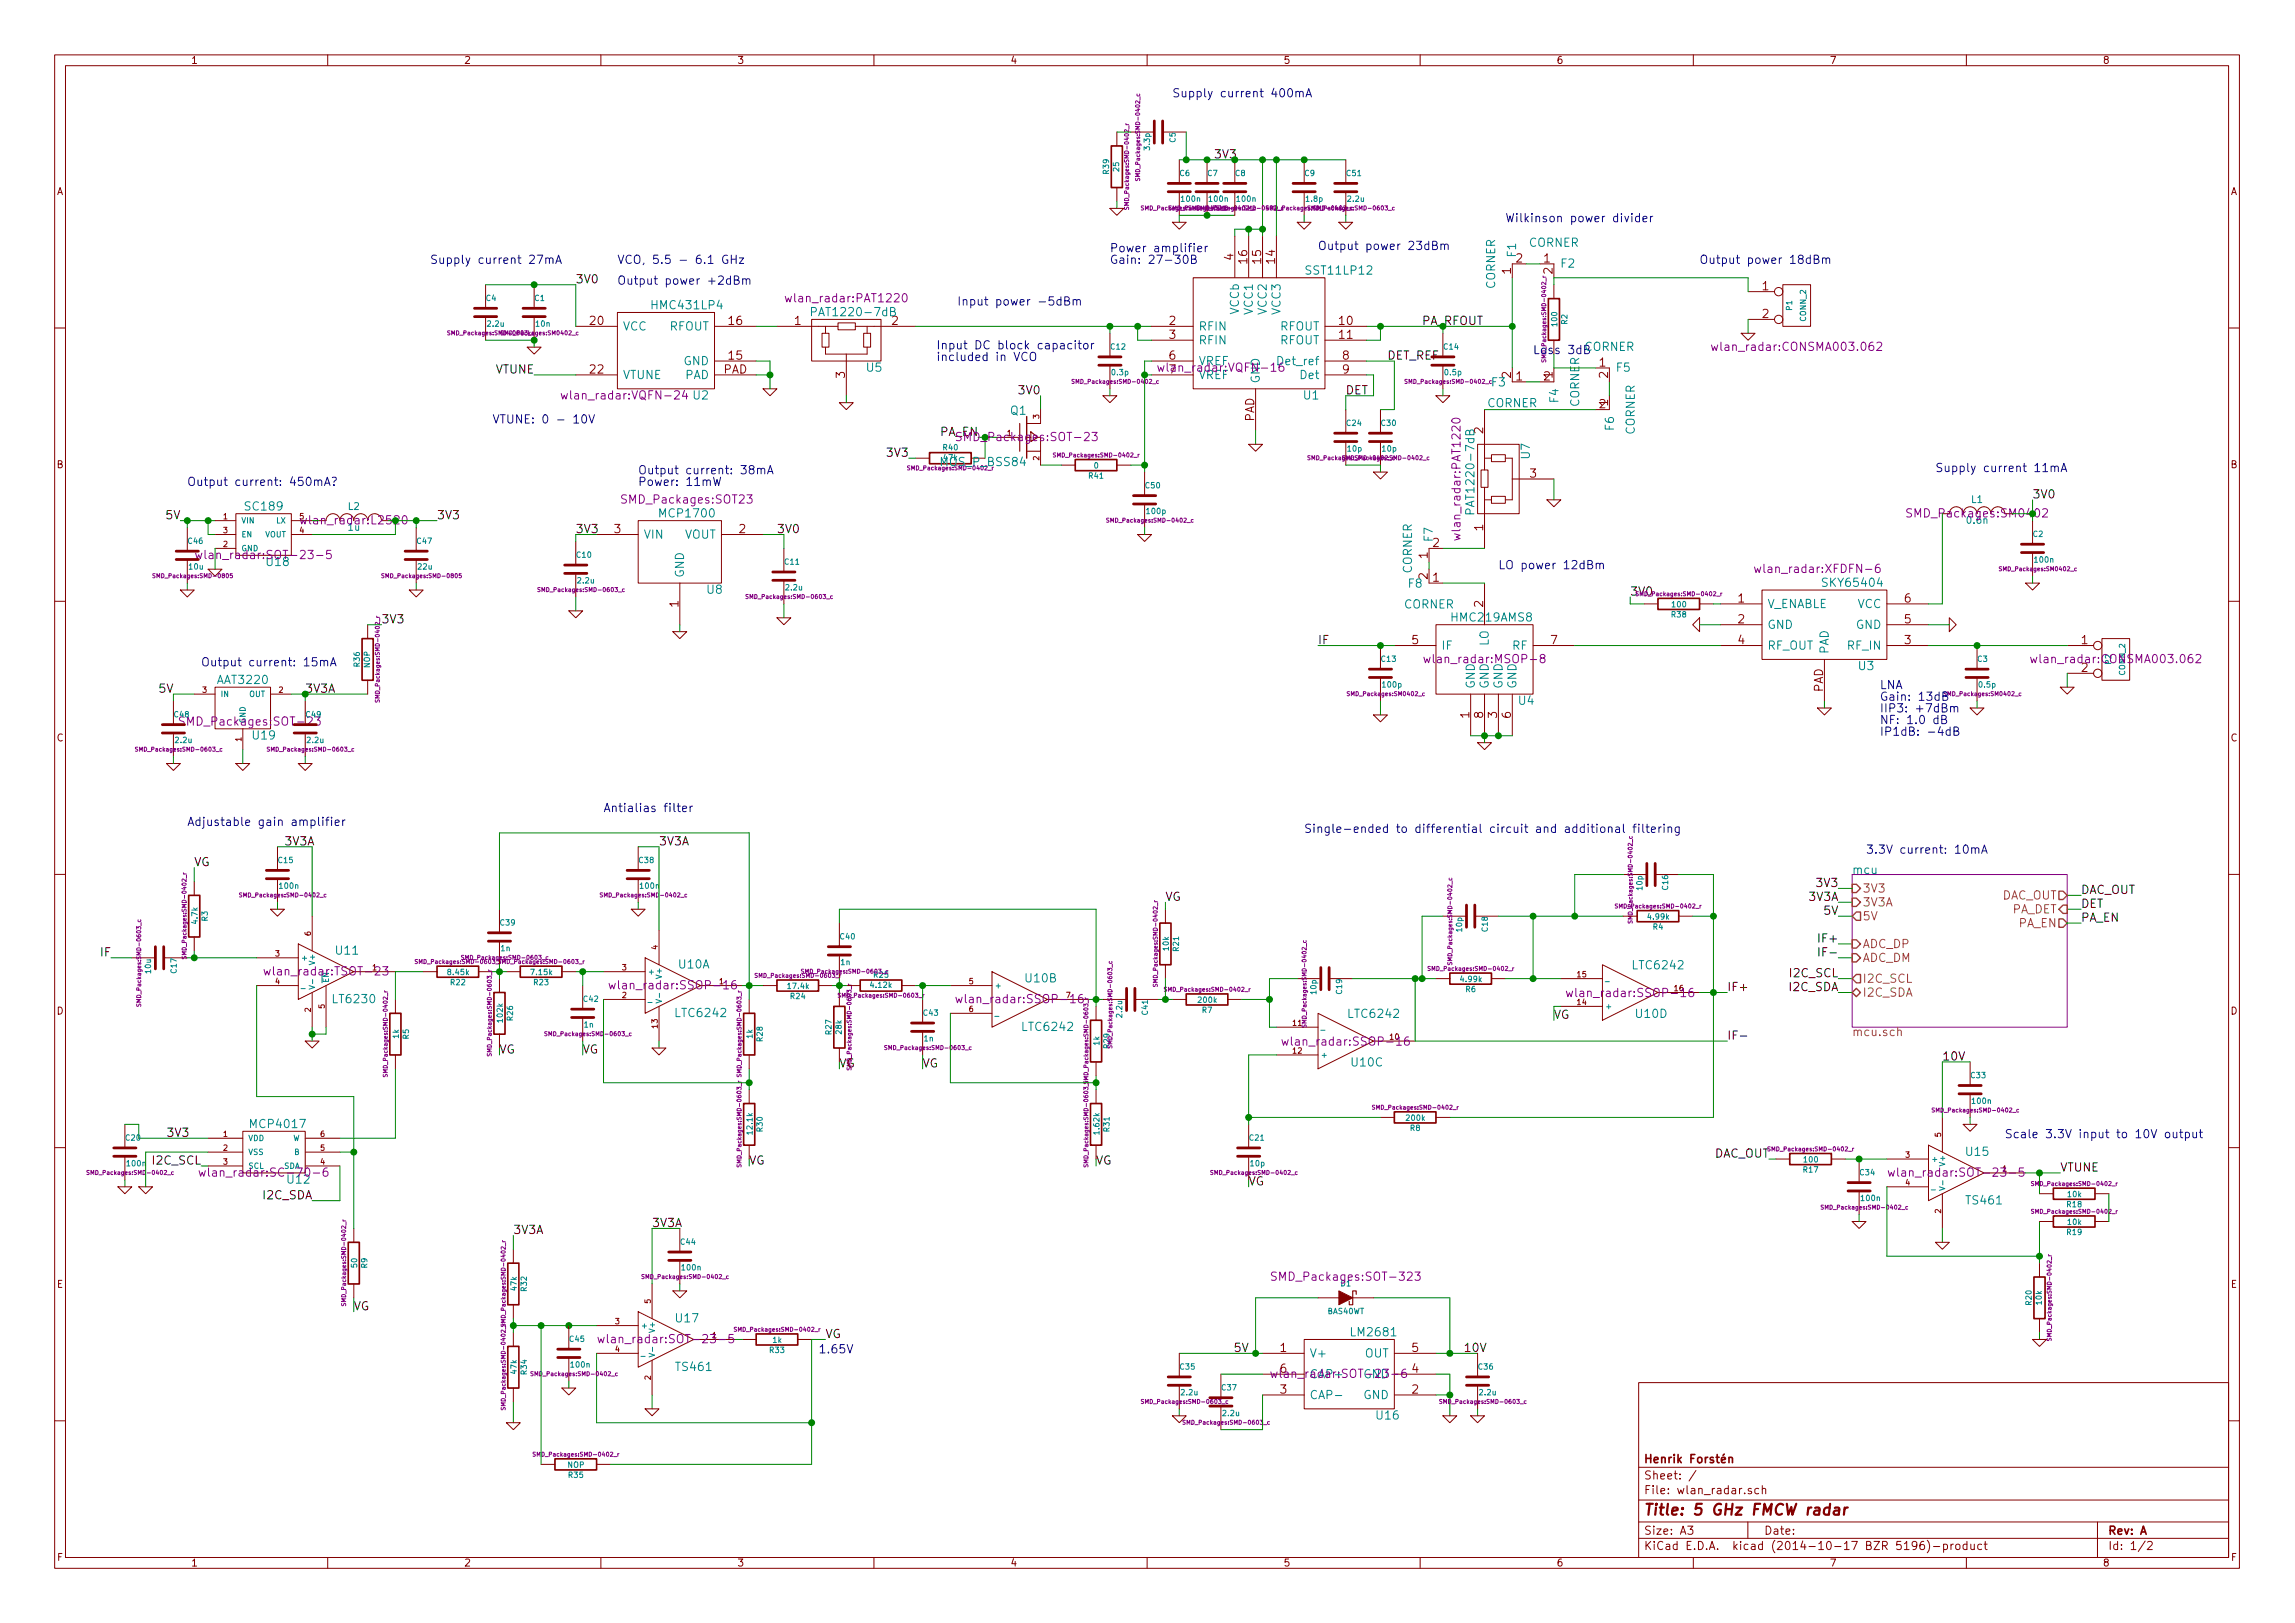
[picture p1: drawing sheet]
<svg xmlns="http://www.w3.org/2000/svg" width="420mm" height="297mm" viewBox="0 0 420 297" stroke-linecap="round" stroke-linejoin="round" font-family="sans-serif">
<defs><g id="words">
<text font-size="2.8" fill="#840000" x="301" y="277.3">Title: 5 GHz FMCW radar</text>
<g font-size="2.1" fill="#0000c2">
<text x="214.6" y="17.8">Supply current 400mA</text>
<text x="275.6" y="40.7">Wilkinson power divider</text>
<text x="203.2" y="46.2">Power amplifier</text>
<text x="241.3" y="45.8">Output power 23dBm</text>
<text x="78.7" y="48.3">Supply current 27mA</text>
<text x="113" y="48.3">VCO, 5.5 - 6.1 GHz</text>
<text x="113" y="52.1">Output power +2dBm</text>
<text x="203.2" y="48.3">Gain: 27-30B</text>
<text x="311.1" y="48.3">Output power 18dBm</text>
<text x="175.3" y="55.9">Input power -5dBm</text>
<text x="171.4" y="63.9">Input DC block capacitor</text>
<text x="280.7" y="64.8">Loss 3dB</text>
<text x="171.4" y="66.1">included in VCO</text>
<text x="90.2" y="77.5">VTUNE: 0 - 10V</text>
<text x="34.3" y="88.9">Output current: 450mA?</text>
<text x="116.8" y="86.8">Output current: 38mA</text>
<text x="116.8" y="88.9">Power: 11mW</text>
<text x="354.3" y="86.4">Supply current 11mA</text>
<text x="274.3" y="104.2">LO power 12dBm</text>
<text x="36.8" y="122">Output current: 15mA</text>
<text x="344.2" y="126.1">LNA</text>
<text x="344.2" y="128.3">Gain: 13dB</text>
<text x="344.2" y="130.4">IIP3: +7dBm</text>
<text x="344.2" y="132.5">NF: 1.0 dB</text>
<text x="344.2" y="134.7">IP1dB: -4dB</text>
<text x="110.5" y="148.6">Antialias filter</text>
<text x="34.3" y="151.2">Adjustable gain amplifier</text>
<text x="238.8" y="152.4">Single-ended to differential circuit and additional filtering</text>
<text x="341.6" y="156.2">3.3V current: 10mA</text>
<text x="367" y="208.3">Scale 3.3V input to 10V output</text>
<text x="149.9" y="247.7">1.65V</text>
</g>
<g font-size="2.1" fill="#008400">
<text x="222.2" y="29">3V3</text>
<text x="55.8" y="96">wlan_radar:L2520</text>
<text x="349.8" y="94.7">SMD_Packages:SM0402</text>
<text x="55.9" y="126.8">3V3A</text>
<text x="284.5" y="186.5">VG</text>
</g>
<g font-size="2.1" fill="#840000">
<text x="225.8" y="47.6" transform="rotate(-90 225.8 47.6)">4</text>
<text x="228.3" y="48.2" transform="rotate(-90 228.3 48.2)">16</text>
<text x="230.9" y="48.2" transform="rotate(-90 230.9 48.2)">15</text>
<text x="233.4" y="48.2" transform="rotate(-90 233.4 48.2)">14</text>
<text x="276.6" y="50.2" transform="rotate(-90 276.6 50.2)">1</text>
<text x="277.5" y="48">2</text>
<text x="282.6" y="48">1</text>
<text x="284.2" y="50.2" transform="rotate(-90 284.2 50.2)">2</text>
<text x="322.6" y="53.1">1</text>
<text x="108.1" y="59.5">20</text>
<text x="133.5" y="59.5">16</text>
<text x="145.5" y="59.5">1</text>
<text x="163.2" y="59.5">2</text>
<text x="214" y="59.5">2</text>
<text x="245.2" y="59.5">10</text>
<text x="322.6" y="58.2">2</text>
<text x="133.5" y="65.8">15</text>
<text x="214" y="62">3</text>
<text x="214" y="65.8">6</text>
<text x="245.2" y="62">11</text>
<text x="245.8" y="65.8">8</text>
<text x="108.1" y="68.4">22</text>
<text x="132.4" y="68.4">PAD</text>
<text x="154.7" y="69.2" transform="rotate(-90 154.7 69.2)">3</text>
<text x="245.8" y="68.4">9</text>
<text x="276.6" y="69.2" transform="rotate(-90 276.6 69.2)">2</text>
<text x="277.5" y="69.6">1</text>
<text x="284.2" y="69.2" transform="rotate(-90 284.2 69.2)">1</text>
<text x="292.8" y="67.1">1</text>
<text x="294.4" y="69.2" transform="rotate(-90 294.4 69.2)">2</text>
<text x="229.6" y="77.2" transform="rotate(-90 229.6 77.2)">PAD</text>
<text x="294.4" y="74.3" transform="rotate(-90 294.4 74.3)">1</text>
<text x="271.5" y="79.4" transform="rotate(-90 271.5 79.4)">2</text>
<text x="280.1" y="87.4">3</text>
<text x="112.4" y="97.6">3</text>
<text x="135.3" y="97.6">2</text>
<text x="262.3" y="100.1">2</text>
<text x="271.5" y="97.1" transform="rotate(-90 271.5 97.1)">1</text>
<text x="261.4" y="106" transform="rotate(-90 261.4 106)">2</text>
<text x="261.4" y="102.2" transform="rotate(-90 261.4 102.2)">1</text>
<text x="262.3" y="106.5">1</text>
<text x="124.2" y="111.1" transform="rotate(-90 124.2 111.1)">1</text>
<text x="271.5" y="111.1" transform="rotate(-90 271.5 111.1)">2</text>
<text x="318.2" y="110.3">1</text>
<text x="348.7" y="110.3">6</text>
<text x="258.5" y="117.9">5</text>
<text x="283.9" y="117.9">7</text>
<text x="318.2" y="114.1">2</text>
<text x="318.2" y="117.9">4</text>
<text x="348.7" y="117.9">3</text>
<text x="348.7" y="114.1">5</text>
<text x="381.1" y="117.9">1</text>
<text x="381.1" y="123">2</text>
<text x="269" y="131.4" transform="rotate(-90 269 131.4)">1</text>
<text x="271.5" y="131.4" transform="rotate(-90 271.5 131.4)">8</text>
<text x="274.1" y="131.4" transform="rotate(-90 274.1 131.4)">3</text>
<text x="276.6" y="131.4" transform="rotate(-90 276.6 131.4)">6</text>
<text x="333.8" y="126.7" transform="rotate(-90 333.8 126.7)">PAD</text>
<text x="234.4" y="247.4">1</text>
<text x="234.4" y="251.2">6</text>
<text x="258.5" y="251.2">4</text>
<text x="258.5" y="247.4">5</text>
<text x="234.4" y="255.1">3</text>
<text x="258.5" y="255.1">2</text>
<text x="301" y="267.8">Henrik Forstén</text>
<text x="301" y="273.5">File: wlan_radar.sch</text>
<text x="301" y="270.8">Sheet: /</text>
<text x="301" y="280.9">Size: A3</text>
<text x="323" y="280.9">Date:</text>
<text x="386" y="280.9">Rev: A</text>
<text x="301" y="283.7">KiCad E.D.A. kicad (2014-10-17 BZR 5196)-product</text>
<text x="386" y="283.7">Id: 1/2</text>
</g>
<g font-size="2.1" fill="#008484">
<text x="277.5" y="47" transform="rotate(-90 277.5 47)">F1</text>
<text x="279.9" y="45.2">CORNER</text>
<text x="239.3" y="50.3">SST11LP12</text>
<text x="273.7" y="52.9" transform="rotate(-90 273.7 52.9)">CORNER</text>
<text x="285.8" y="49">F2</text>
<text x="119.6" y="56.6">HMC431LP4</text>
<text x="149.4" y="57.9">PAT1220-7dB</text>
<text x="226.8" y="57.6" transform="rotate(-90 226.8 57.6)">VCCb</text>
<text x="229.4" y="57.5" transform="rotate(-90 229.4 57.5)">VCC1</text>
<text x="231.9" y="57.5" transform="rotate(-90 231.9 57.5)">VCC2</text>
<text x="234.4" y="57.5" transform="rotate(-90 234.4 57.5)">VCC3</text>
<text x="114" y="60.5">VCC</text>
<text x="122.5" y="60.5">RFOUT</text>
<text x="219.5" y="60.5">RFIN</text>
<text x="219.5" y="63">RFIN</text>
<text x="234.2" y="60.5">RFOUT</text>
<text x="234.2" y="63">RFOUT</text>
<text x="290" y="64.2">CORNER</text>
<text x="114" y="69.4">VTUNE</text>
<text x="125.1" y="66.8">GND</text>
<text x="125.3" y="69.4">PAD</text>
<text x="158.7" y="68">U5</text>
<text x="234.2" y="66.8">Det_ref</text>
<text x="238.1" y="69.4">Det</text>
<text x="295.9" y="68">F5</text>
<text x="126.9" y="73.1">U2</text>
<text x="185" y="75.9">Q1</text>
<text x="238.7" y="73.1">U1</text>
<text x="272.3" y="74.5">CORNER</text>
<text x="285.3" y="73.7" transform="rotate(-90 285.3 73.7)">F4</text>
<text x="289.1" y="74.5" transform="rotate(-90 289.1 74.5)">CORNER</text>
<text x="280.1" y="83.9" transform="rotate(-90 280.1 83.9)">U7</text>
<text x="295.5" y="78.8" transform="rotate(-90 295.5 78.8)">F6</text>
<text x="299.3" y="79.6" transform="rotate(-90 299.3 79.6)">CORNER</text>
<text x="172.3" y="85.3">MOS_P_BSS84</text>
<text x="45" y="93.4">SC189</text>
<text x="121" y="94.7">MCP1700</text>
<text x="269.9" y="93.2" transform="rotate(-90 269.9 93.2)">PAT1220-7dB</text>
<text x="117.9" y="98.6">VIN</text>
<text x="125.2" y="98.6">VOUT</text>
<text x="262.3" y="99.1" transform="rotate(-90 262.3 99.1)">F7</text>
<text x="48.9" y="103.6">U18</text>
<text x="125.2" y="105.7" transform="rotate(-90 125.2 105.7)">GND</text>
<text x="257.8" y="107.6">F8</text>
<text x="258.5" y="105" transform="rotate(-90 258.5 105)">CORNER</text>
<text x="334" y="107.4">SKY65404</text>
<text x="129.5" y="108.7">U8</text>
<text x="257" y="111.4">CORNER</text>
<text x="265.9" y="113.8">HMC219AMS8</text>
<text x="323.6" y="111.3">V_ENABLE</text>
<text x="340" y="111.3">VCC</text>
<text x="263.9" y="118.9">IF</text>
<text x="272.5" y="118.3" transform="rotate(-90 272.5 118.3)">LO</text>
<text x="276.8" y="118.9">RF</text>
<text x="323.6" y="115.1">GND</text>
<text x="323.6" y="118.9">RF_OUT</text>
<text x="334.8" y="119.7" transform="rotate(-90 334.8 119.7)">PAD</text>
<text x="338.3" y="118.9">RF_IN</text>
<text x="339.7" y="115.1">GND</text>
<text x="39.9" y="125.2">AAT3220</text>
<text x="340.3" y="122.6">U3</text>
<text x="270" y="126" transform="rotate(-90 270 126)">GND</text>
<text x="272.5" y="126" transform="rotate(-90 272.5 126)">GND</text>
<text x="277.6" y="126" transform="rotate(-90 277.6 126)">GND</text>
<text x="278.1" y="129">U4</text>
<text x="46.3" y="135.3">U19</text>
<text x="339.1" y="160">mcu</text>
<text x="61.6" y="174.7">U11</text>
<text x="124.3" y="177.3">U10A</text>
<text x="187.8" y="179.8">U10B</text>
<text x="299.1" y="177.4">LTC6242</text>
<text x="61.1" y="183.6">LT6230</text>
<text x="123.9" y="186.1">LTC6242</text>
<text x="187.4" y="188.7">LTC6242</text>
<text x="247" y="186.3">LTC6242</text>
<text x="299.5" y="186.3">U10D</text>
<text x="247.5" y="195.2">U10C</text>
<text x="46.1" y="206.5">MCP4017</text>
<text x="360" y="211.5">U15</text>
<text x="360.1" y="220.4">TS461</text>
<text x="123.8" y="242">U17</text>
<text x="247.6" y="244.6">LM2681</text>
<text x="123.9" y="250.9">TS461</text>
<text x="239.8" y="248.4">V+</text>
<text x="249.8" y="248.4">OUT</text>
<text x="239.8" y="256.1">CAP-</text>
<text x="249.5" y="256.1">GND</text>
<text x="252.1" y="259.8">U16</text>
</g>
<g font-size="2.1">
<text x="105.4" y="51.9">3V0</text>
<text x="260.3" y="59.5">PA_RFOUT</text>
<text x="254" y="65.8">DET_REF</text>
<text x="90.6" y="68.4">VTUNE</text>
<text x="186.7" y="72.2">3V0</text>
<text x="246.4" y="72.2">DET</text>
<text x="162.6" y="83.6">3V3</text>
<text x="30.4" y="95">5V</text>
<text x="80" y="95">3V3</text>
<text x="372.1" y="91.2">3V0</text>
<text x="105.4" y="97.6">3V3</text>
<text x="142.2" y="97.6">3V0</text>
<text x="69.8" y="114.1">3V3</text>
<text x="241.3" y="117.9">IF</text>
<text x="29.2" y="126.8">5V</text>
<text x="52.1" y="154.7">3V3A</text>
<text x="120.6" y="154.7">3V3A</text>
<text x="35.6" y="158.5">VG</text>
<text x="213.4" y="164.9">VG</text>
<text x="331.2" y="164.9">3V3A</text>
<text x="332.8" y="162.3">3V3</text>
<text x="334" y="167.4">5V</text>
<text x="381" y="166.2">DET</text>
<text x="381" y="163.6">DAC_OUT</text>
<text x="333.4" y="172.5">IF+</text>
<text x="381" y="168.7">PA_EN</text>
<text x="18.4" y="175">IF</text>
<text x="327.8" y="178.9">I2C_SCL</text>
<text x="334" y="175">IF-</text>
<text x="316.2" y="181.4">IF+</text>
<text x="327.6" y="181.4">I2C_SDA</text>
<text x="316.2" y="190.3">IF-</text>
<text x="91.4" y="192.8">VG</text>
<text x="106.7" y="192.8">VG</text>
<text x="153.7" y="195.4">VG</text>
<text x="168.9" y="195.4">VG</text>
<text x="355.6" y="194.1">10V</text>
<text x="30.5" y="208.1">3V3</text>
<text x="28.1" y="213.1">I2C_SCL</text>
<text x="137.2" y="213.1">VG</text>
<text x="200.7" y="213.1">VG</text>
<text x="377.2" y="214.4">VTUNE</text>
<text x="48.2" y="219.5">I2C_SDA</text>
<text x="228.6" y="217">VG</text>
<text x="94" y="225.8">3V3A</text>
<text x="119.4" y="224.6">3V3A</text>
<text x="64.8" y="239.8">VG</text>
<text x="151.1" y="244.9">VG</text>
<text x="226" y="247.4">5V</text>
<text x="268" y="247.4">10V</text>
</g>
<g font-size="2.1" fill="#840084">
<text x="144.5" y="55.3">wlan_radar:PAT1220</text>
<text x="314.4" y="64.2">wlan_radar:CONSMA003.062</text>
<text x="213.1" y="68">wlan_radar:VQFN-16</text>
<text x="214" y="68.4">7</text>
<text x="219.5" y="66.8">VREF</text>
<text x="219.5" y="69.4">VREF</text>
<text x="230.6" y="70.1" transform="rotate(-90 230.6 70.1)">GND</text>
<text x="273.1" y="70.7">F3</text>
<text x="103.9" y="73.1">wlan_radar:VQFN-24</text>
<text x="172" y="79.8">PA_EN</text>
<text x="176" y="80.7">SMD_Packages:SOT-23</text>
<text x="114.2" y="92.2">SMD_Packages:SOT23</text>
<text x="267.4" y="98.1" transform="rotate(-90 267.4 98.1)">wlan_radar:PAT1220</text>
<text x="37.6" y="102.3">wlan_radar:SOT-23-5</text>
<text x="322.3" y="104.9">wlan_radar:XFDFN-6</text>
<text x="298.4" y="109">3V0</text>
<text x="261.8" y="121.4">wlan_radar:MSOP-8</text>
<text x="372.8" y="121.4">wlan_radar:CONSMA003.062</text>
<text x="275.1" y="126" transform="rotate(-90 275.1 126)">GND</text>
<text x="33.8" y="132.8">SMD_Packages:SOT-23</text>
<text x="49.4" y="178.5">wlan_radar:TSOT-23</text>
<text x="112.8" y="181.1">wlan_radar:SSOP-16</text>
<text x="176.3" y="183.6">wlan_radar:SSOP-16</text>
<text x="288" y="182.5">wlan_radar:SSOP-16</text>
<text x="235.9" y="191.4">wlan_radar:SSOP-16</text>
<text x="38.4" y="215.4">wlan_radar:SC-70-6</text>
<text x="313.6" y="211.9">DAC_OUT</text>
<text x="347.5" y="215.4">wlan_radar:SOT-23-5</text>
<text x="52.7" y="216.6">U12</text>
<text x="233.9" y="234.4">SMD_Packages:SOT-323</text>
<text x="111.3" y="245.8">wlan_radar:SOT-23-5</text>
<text x="239.8" y="252.3">CAP+</text>
<text x="249.5" y="252.3">GND</text>
</g>
<g font-size="2.1" fill="#848400">
<text x="341" y="165.9">3V3A</text>
<text x="341" y="163.4">3V3</text>
<text x="366.3" y="164.6">DAC_OUT</text>
<text x="368.1" y="167.2">PA_DET</text>
<text x="341" y="173.5">ADC_DP</text>
<text x="341" y="168.4">5V</text>
<text x="369.4" y="169.7">PA_EN</text>
<text x="341" y="176.1">ADC_DM</text>
<text x="341" y="179.9">I2C_SCL</text>
<text x="341" y="182.4">I2C_SDA</text>
<text x="339.1" y="189.6">mcu.sch</text>
</g>
<g font-size="1.8" fill="#840000">
<text x="35" y="11.7">1</text>
<text x="85" y="11.7">2</text>
<text x="135" y="11.7">3</text>
<text x="185" y="11.7">4</text>
<text x="235" y="11.7">5</text>
<text x="285" y="11.7">6</text>
<text x="335" y="11.7">7</text>
<text x="385" y="11.7">8</text>
<text x="10.4" y="35.7">A</text>
<text x="408.4" y="35.7">A</text>
<text x="10.4" y="85.7">B</text>
<text x="408.4" y="85.7">B</text>
<text x="10.4" y="135.7">C</text>
<text x="408.4" y="135.7">C</text>
<text x="10.4" y="185.7">D</text>
<text x="408.4" y="185.7">D</text>
<text x="10.4" y="235.7">E</text>
<text x="408.4" y="235.7">E</text>
<text x="10.5" y="285.7">F</text>
<text x="35" y="286.7">1</text>
<text x="85" y="286.7">2</text>
<text x="135" y="286.7">3</text>
<text x="185" y="286.7">4</text>
<text x="235" y="286.7">5</text>
<text x="285" y="286.7">6</text>
<text x="335" y="286.7">7</text>
<text x="385" y="286.7">8</text>
<text x="408.5" y="285.7">F</text>
</g>
<g font-size="1.8" fill="#008484">
<text x="63.8" y="93.3">L2</text>
<text x="360.2" y="95.8">0.6n</text>
<text x="360.9" y="92">L1</text>
<text x="63.8" y="97.1">1u</text>
</g>
<g font-size="1.4" fill="#008484">
<text x="210.5" y="27.4" transform="rotate(-90 210.5 27.4)">3.3p</text>
<text x="215.2" y="26" transform="rotate(-90 215.2 26)">C5</text>
<text x="203" y="31.8" transform="rotate(-90 203 31.8)">R39</text>
<text x="204.9" y="31.3" transform="rotate(-90 204.9 31.3)">25</text>
<text x="216" y="32.2">C6</text>
<text x="221.1" y="32.2">C7</text>
<text x="226.2" y="32.2">C8</text>
<text x="238.9" y="32.2">C9</text>
<text x="246.6" y="32.2">C51</text>
<text x="216.4" y="36.9">100n</text>
<text x="221.4" y="36.9">100n</text>
<text x="226.5" y="36.9">100n</text>
<text x="239.2" y="36.9">1.8p</text>
<text x="246.8" y="36.9">2.2u</text>
<text x="89" y="55.1">C4</text>
<text x="89.3" y="59.8">2.2u</text>
<text x="97.9" y="55.1">C1</text>
<text x="98.1" y="59.8">10n</text>
<text x="285.1" y="59.6" transform="rotate(-90 285.1 59.6)">100</text>
<text x="286.9" y="59.3" transform="rotate(-90 286.9 59.3)">R2</text>
<text x="328.1" y="56.8" transform="rotate(-90 328.1 56.8)">P1</text>
<text x="330.6" y="58.8" transform="rotate(-90 330.6 58.8)">CONN_2</text>
<text x="203.4" y="64">C12</text>
<text x="264.3" y="64">C14</text>
<text x="203.6" y="68.7">0.3p</text>
<text x="264.6" y="68.7">0.5p</text>
<text x="246.6" y="77.9">C24</text>
<text x="252.9" y="77.9">C30</text>
<text x="172.7" y="82.4">R40</text>
<text x="246.7" y="82.6">10p</text>
<text x="253.1" y="82.6">10p</text>
<text x="172.8" y="84.3">47k</text>
<text x="199.4" y="87.6">R41</text>
<text x="200.3" y="85.7">0</text>
<text x="209.7" y="89.4">C50</text>
<text x="44.2" y="95.8">VIN</text>
<text x="50.5" y="95.8">LX</text>
<text x="210" y="94.1">100p</text>
<text x="34.5" y="99.5">C46</text>
<text x="44.2" y="100.9">GND</text>
<text x="44.2" y="98.3">EN</text>
<text x="48.4" y="98.3">VOUT</text>
<text x="76.4" y="99.5">C47</text>
<text x="372.2" y="98.3">C2</text>
<text x="34.6" y="104.2">10u</text>
<text x="76.6" y="104.2">22u</text>
<text x="105.6" y="102.1">C10</text>
<text x="105.8" y="106.8">2.2u</text>
<text x="143.7" y="103.3">C11</text>
<text x="372.6" y="103">100n</text>
<text x="143.9" y="108">2.2u</text>
<text x="306" y="113">R38</text>
<text x="306.2" y="111.1">100</text>
<text x="65.9" y="122" transform="rotate(-90 65.9 122)">R36</text>
<text x="67.7" y="122.2" transform="rotate(-90 67.7 122.2)">NOP</text>
<text x="252.9" y="121.1">C13</text>
<text x="253.2" y="125.8">100p</text>
<text x="362.1" y="121.1">C3</text>
<text x="362.4" y="125.8">0.5p</text>
<text x="386.5" y="121.6" transform="rotate(-90 386.5 121.6)">P2</text>
<text x="31.9" y="131.3">C48</text>
<text x="40.4" y="127.5">IN</text>
<text x="45.5" y="127.5">OUT</text>
<text x="56.1" y="131.3">C49</text>
<text x="32.2" y="136">2.2u</text>
<text x="56.3" y="136">2.2u</text>
<text x="51" y="157.9">C15</text>
<text x="117" y="157.9">C38</text>
<text x="51.3" y="162.6">100n</text>
<text x="117.3" y="162.6">100n</text>
<text x="300.7" y="162.9" transform="rotate(-90 300.7 162.9)">10p</text>
<text x="305.4" y="162.8" transform="rotate(-90 305.4 162.8)">C16</text>
<text x="36.2" y="169" transform="rotate(-90 36.2 169)">4.7k</text>
<text x="38" y="168.6" transform="rotate(-90 38 168.6)">R3</text>
<text x="91.6" y="169.4">C39</text>
<text x="153.8" y="171.9">C40</text>
<text x="214" y="173.9" transform="rotate(-90 214 173.9)">10k</text>
<text x="267.7" y="170.5" transform="rotate(-90 267.7 170.5)">10p</text>
<text x="272.4" y="170.4" transform="rotate(-90 272.4 170.4)">C18</text>
<text x="301.8" y="168.3">4.99k</text>
<text x="302.6" y="170.1">R4</text>
<text x="27.6" y="178.1" transform="rotate(-90 27.6 178.1)">10u</text>
<text x="32.3" y="178.1" transform="rotate(-90 32.3 178.1)">C17</text>
<text x="55.1" y="175.8">+</text>
<text x="57.7" y="176.3" transform="rotate(-90 57.7 176.3)">V+</text>
<text x="60.2" y="179.9" transform="rotate(-90 60.2 179.9)">EN</text>
<text x="82.1" y="178.4">8.45k</text>
<text x="91.7" y="174.1">1n</text>
<text x="97.3" y="178.4">7.15k</text>
<text x="118.6" y="178.3">+</text>
<text x="121.2" y="178.9" transform="rotate(-90 121.2 178.9)">V+</text>
<text x="153.9" y="176.6">1n</text>
<text x="215.8" y="174.1" transform="rotate(-90 215.8 174.1)">R21</text>
<text x="267.5" y="179.7">4.99k</text>
<text x="293.9" y="179.6">_</text>
<text x="55.1" y="180.9">_</text>
<text x="82.5" y="180.3">R22</text>
<text x="97.8" y="180.3">R23</text>
<text x="106.9" y="183.3">C42</text>
<text x="118.6" y="183.4">_</text>
<text x="144.3" y="181">17.4k</text>
<text x="144.8" y="182.8">R24</text>
<text x="159.5" y="180.8">4.12k</text>
<text x="169.1" y="185.9">C43</text>
<text x="182.1" y="180.9">+</text>
<text x="182.1" y="186">_</text>
<text x="210.1" y="185.7" transform="rotate(-90 210.1 185.7)">C41</text>
<text x="219.4" y="183.5">200k</text>
<text x="220.1" y="185.4">R7</text>
<text x="241" y="181.9" transform="rotate(-90 241 181.9)">10p</text>
<text x="245.7" y="181.9" transform="rotate(-90 245.7 181.9)">C19</text>
<text x="268.4" y="181.6">R6</text>
<text x="293.9" y="184.7">+</text>
<text x="73" y="190" transform="rotate(-90 73 190)">1k</text>
<text x="74.9" y="190.2" transform="rotate(-90 74.9 190.2)">R5</text>
<text x="92" y="187" transform="rotate(-90 92 187)">102k</text>
<text x="93.9" y="186.8" transform="rotate(-90 93.9 186.8)">R26</text>
<text x="107" y="188">1n</text>
<text x="137.8" y="190" transform="rotate(-90 137.8 190)">1k</text>
<text x="139.6" y="190.6" transform="rotate(-90 139.6 190.6)">R28</text>
<text x="152.2" y="189.3" transform="rotate(-90 152.2 189.3)">R27</text>
<text x="154.1" y="189.2" transform="rotate(-90 154.1 189.2)">28k</text>
<text x="169.2" y="190.6">1n</text>
<text x="201.3" y="191.3" transform="rotate(-90 201.3 191.3)">1k</text>
<text x="205.4" y="186.1" transform="rotate(-90 205.4 186.1)">2.2u</text>
<text x="241.8" y="188.5">_</text>
<text x="241.8" y="193.6">+</text>
<text x="360.9" y="197.3">C33</text>
<text x="361.1" y="202">100n</text>
<text x="23" y="208.7">C20</text>
<text x="45.5" y="208.8">VDD</text>
<text x="53.5" y="208.8">W</text>
<text x="137.8" y="207.5" transform="rotate(-90 137.8 207.5)">12.1k</text>
<text x="139.6" y="207.1" transform="rotate(-90 139.6 207.1)">R30</text>
<text x="201.3" y="207.5" transform="rotate(-90 201.3 207.5)">1.62k</text>
<text x="203.1" y="207.1" transform="rotate(-90 203.1 207.1)">R31</text>
<text x="228.8" y="208.7">C21</text>
<text x="257.5" y="205.1">200k</text>
<text x="258.2" y="207">R8</text>
<text x="23.3" y="213.4">100n</text>
<text x="45.5" y="211.4">VSS</text>
<text x="45.5" y="213.9">SCL</text>
<text x="51.9" y="213.9">SDA</text>
<text x="53.8" y="211.4">B</text>
<text x="229" y="213.4">10p</text>
<text x="330.2" y="214.6">R17</text>
<text x="330.3" y="212.7">100</text>
<text x="340.5" y="215.1">C34</text>
<text x="353.6" y="212.6">+</text>
<text x="356.1" y="213.1" transform="rotate(-90 356.1 213.1)">V+</text>
<text x="340.8" y="219.8">100n</text>
<text x="353.6" y="217.7">_</text>
<text x="378.4" y="220.9">R18</text>
<text x="378.6" y="219.1">10k</text>
<text x="124.6" y="227.8">C44</text>
<text x="378.4" y="226">R19</text>
<text x="378.6" y="224.2">10k</text>
<text x="65.4" y="231.9" transform="rotate(-90 65.4 231.9)">50</text>
<text x="67.2" y="232.1" transform="rotate(-90 67.2 232.1)">R9</text>
<text x="124.9" y="232.5">100n</text>
<text x="94.6" y="236.1" transform="rotate(-90 94.6 236.1)">47k</text>
<text x="96.4" y="236.3" transform="rotate(-90 96.4 236.3)">R32</text>
<text x="245.5" y="235.4">D1</text>
<text x="371.9" y="238.8" transform="rotate(-90 371.9 238.8)">R20</text>
<text x="373.8" y="238.7" transform="rotate(-90 373.8 238.7)">10k</text>
<text x="104.3" y="245.6">C45</text>
<text x="117.3" y="243.1">+</text>
<text x="119.9" y="243.6" transform="rotate(-90 119.9 243.6)">V+</text>
<text x="141.5" y="245.8">1k</text>
<text x="243" y="240.5">BAS40WT</text>
<text x="94.6" y="251.4" transform="rotate(-90 94.6 251.4)">47k</text>
<text x="96.4" y="251.5" transform="rotate(-90 96.4 251.5)">R34</text>
<text x="104.6" y="250.3">100n</text>
<text x="117.3" y="248.2">_</text>
<text x="140.9" y="247.6">R33</text>
<text x="216.1" y="250.7">C35</text>
<text x="270.7" y="250.7">C36</text>
<text x="216.3" y="255.4">2.2u</text>
<text x="223.7" y="254.5">C37</text>
<text x="270.9" y="255.4">2.2u</text>
<text x="223.9" y="259.2">2.2u</text>
<text x="103.9" y="268.6">NOP</text>
<text x="104.1" y="270.5">R35</text>
</g>
<g font-size="1.4" fill="#840000">
<text x="190.2" y="76.6" transform="rotate(-90 190.2 76.6)">3</text>
<text x="184.4" y="79.8">1</text>
<text x="190.2" y="84.2" transform="rotate(-90 190.2 84.2)">2</text>
<text x="40.9" y="95">1</text>
<text x="54.9" y="95">5</text>
<text x="40.9" y="100.1">2</text>
<text x="40.9" y="97.6">3</text>
<text x="54.9" y="97.6">4</text>
<text x="37.1" y="126.8">3</text>
<text x="51.1" y="126.8">2</text>
<text x="44.2" y="135.7" transform="rotate(-90 44.2 135.7)">1</text>
<text x="56.9" y="171.2" transform="rotate(-90 56.9 171.2)">6</text>
<text x="120.4" y="173.8" transform="rotate(-90 120.4 173.8)">4</text>
<text x="50.4" y="175">3</text>
<text x="68.2" y="177.6">1</text>
<text x="113.9" y="177.6">3</text>
<text x="288.8" y="178.9">15</text>
<text x="50.4" y="180.1">4</text>
<text x="56.9" y="185.2" transform="rotate(-90 56.9 185.2)">2</text>
<text x="59.4" y="184.6" transform="rotate(-90 59.4 184.6)">5</text>
<text x="113.9" y="182.7">2</text>
<text x="131.7" y="180.1">1</text>
<text x="177.4" y="180.1">5</text>
<text x="177.4" y="185.2">6</text>
<text x="195.2" y="182.7">7</text>
<text x="288.8" y="183.9">14</text>
<text x="306.6" y="181.4">16</text>
<text x="120.4" y="188.1" transform="rotate(-90 120.4 188.1)">13</text>
<text x="236.7" y="187.7">11</text>
<text x="254.5" y="190.3">10</text>
<text x="236.7" y="192.8">12</text>
<text x="40.9" y="208.1">1</text>
<text x="58.7" y="208.1">6</text>
<text x="355.3" y="208.1" transform="rotate(-90 355.3 208.1)">5</text>
<text x="40.9" y="210.6">2</text>
<text x="40.9" y="213.1">3</text>
<text x="58.7" y="213.1">4</text>
<text x="58.7" y="210.6">5</text>
<text x="348.9" y="211.9">3</text>
<text x="366.6" y="214.4">1</text>
<text x="348.9" y="217">4</text>
<text x="355.3" y="222" transform="rotate(-90 355.3 222)">2</text>
<text x="119.1" y="238.5" transform="rotate(-90 119.1 238.5)">5</text>
<text x="112.6" y="242.4">3</text>
<text x="130.4" y="244.9">1</text>
<text x="112.6" y="247.4">4</text>
<text x="119.1" y="252.5" transform="rotate(-90 119.1 252.5)">2</text>
</g>
<g font-size="1.4" fill="#840084">
<text x="389.1" y="123.6" transform="rotate(-90 389.1 123.6)">CONN_2</text>
<text x="45" y="132.4" transform="rotate(-90 45 132.4)">GND</text>
<text x="160" y="178.9">R25</text>
<text x="203.1" y="191.8" transform="rotate(-90 203.1 191.8)">R29</text>
</g>
<g font-size="1.1" fill="#840084">
<text x="208.7" y="32.3" transform="rotate(-90 208.7 32.3)">SMD_Packages:SMD-0402_c</text>
<text x="206.7" y="37.7" transform="rotate(-90 206.7 37.7)">SMD_Packages:SMD-0402_r</text>
<text x="209.7" y="38.5">SMD_Packages:SMD-0402_c</text>
<text x="214.7" y="38.5">SMD_Packages:SMD-0402_c</text>
<text x="232.5" y="38.5">SMD_Packages:SMD-0402_c</text>
<text x="82.7" y="61.3">SMD_Packages:SMD-0603_c</text>
<text x="92.1" y="61.3">SMD_Packages:SM0402_c</text>
<text x="283" y="65.6" transform="rotate(-90 283 65.6)">SMD_Packages:SMD-0402_r</text>
<text x="197" y="70.2">SMD_Packages:SMD-0402_c</text>
<text x="257.9" y="70.2">SMD_Packages:SMD-0402_c</text>
<text x="193.5" y="83.7">SMD_Packages:SMD-0402_r</text>
<text x="240.1" y="84.2">SMD_Packages:SMD-0402_c</text>
<text x="203.3" y="95.6">SMD_Packages:SMD-0402_c</text>
<text x="28.6" y="105.8">SMD_Packages:SMD-0805</text>
<text x="70.5" y="105.8">SMD_Packages:SMD-0805</text>
<text x="366.4" y="104.5">SMD_Packages:SM0402_c</text>
<text x="99.2" y="108.3">SMD_Packages:SMD-0603_c</text>
<text x="137.3" y="109.6">SMD_Packages:SMD-0603_c</text>
<text x="300.2" y="109.1">SMD_Packages:SMD-0402_r</text>
<text x="69.5" y="127.8" transform="rotate(-90 69.5 127.8)">SMD_Packages:SMD-0402_r</text>
<text x="247" y="127.4">SMD_Packages:SM0402_c</text>
<text x="356.3" y="127.4">SMD_Packages:SM0402_c</text>
<text x="25.5" y="137.5">SMD_Packages:SMD-0603_c</text>
<text x="49.6" y="137.5">SMD_Packages:SMD-0603_c</text>
<text x="44.6" y="164.2">SMD_Packages:SMD-0402_c</text>
<text x="110.6" y="164.2">SMD_Packages:SMD-0402_c</text>
<text x="296.4" y="166.2">SMD_Packages:SMD-0402_r</text>
<text x="298.9" y="168.2" transform="rotate(-90 298.9 168.2)">SMD_Packages:SMD-0402_c</text>
<text x="34.1" y="174.8" transform="rotate(-90 34.1 174.8)">SMD_Packages:SMD-0402_r</text>
<text x="76.7" y="176.4">SMD_Packages:SMD-0603_r</text>
<text x="85.2" y="175.6">SMD_Packages:SMD-0603_c</text>
<text x="91.9" y="176.4">SMD_Packages:SMD-0603_r</text>
<text x="138.9" y="178.9">SMD_Packages:SMD-0603_r</text>
<text x="147.4" y="178.2">SMD_Packages:SMD-0603_c</text>
<text x="211.9" y="179.9" transform="rotate(-90 211.9 179.9)">SMD_Packages:SMD-0402_r</text>
<text x="262.1" y="177.7">SMD_Packages:SMD-0402_r</text>
<text x="265.8" y="175.9" transform="rotate(-90 265.8 175.9)">SMD_Packages:SMD-0402_c</text>
<text x="25.8" y="183.5" transform="rotate(-90 25.8 183.5)">SMD_Packages:SMD-0603_c</text>
<text x="213.8" y="181.5">SMD_Packages:SMD-0402_r</text>
<text x="100.4" y="189.6">SMD_Packages:SMD-0603_c</text>
<text x="203.6" y="191.1" transform="rotate(-90 203.6 191.1)">SMD_Packages:SMD-0603_c</text>
<text x="239.2" y="187.3" transform="rotate(-90 239.2 187.3)">SMD_Packages:SMD-0402_c</text>
<text x="70.9" y="196.4" transform="rotate(-90 70.9 196.4)">SMD_Packages:SMD-0402_r</text>
<text x="90" y="192.6" transform="rotate(-90 90 192.6)">SMD_Packages:SMD-0603_r</text>
<text x="135.7" y="196.4" transform="rotate(-90 135.7 196.4)">SMD_Packages:SMD-0603_r</text>
<text x="155.9" y="195.1" transform="rotate(-90 155.9 195.1)">SMD_Packages:SMD-0603_r</text>
<text x="162.7" y="192.1">SMD_Packages:SMD-0603_c</text>
<text x="199.2" y="197.6" transform="rotate(-90 199.2 197.6)">SMD_Packages:SMD-0603_r</text>
<text x="251.9" y="203.1">SMD_Packages:SMD-0402_r</text>
<text x="354.4" y="203.6">SMD_Packages:SMD-0402_c</text>
<text x="16.6" y="215">SMD_Packages:SMD-0402_c</text>
<text x="135.7" y="212.9" transform="rotate(-90 135.7 212.9)">SMD_Packages:SMD-0603_r</text>
<text x="199.2" y="212.9" transform="rotate(-90 199.2 212.9)">SMD_Packages:SMD-0603_r</text>
<text x="222.4" y="215">SMD_Packages:SMD-0402_c</text>
<text x="324.3" y="210.7">SMD_Packages:SMD-0402_r</text>
<text x="334.1" y="221.3">SMD_Packages:SMD-0402_c</text>
<text x="372.6" y="217">SMD_Packages:SMD-0402_r</text>
<text x="372.6" y="222.1">SMD_Packages:SMD-0402_r</text>
<text x="63.3" y="238.3" transform="rotate(-90 63.3 238.3)">SMD_Packages:SMD-0402_r</text>
<text x="118.2" y="234">SMD_Packages:SMD-0402_c</text>
<text x="92.5" y="242.1" transform="rotate(-90 92.5 242.1)">SMD_Packages:SMD-0402_r</text>
<text x="135.1" y="243.7">SMD_Packages:SMD-0402_r</text>
<text x="375.6" y="244.7" transform="rotate(-90 375.6 244.7)">SMD_Packages:SMD-0402_r</text>
<text x="97.9" y="251.8">SMD_Packages:SMD-0402_c</text>
<text x="92.5" y="257.3" transform="rotate(-90 92.5 257.3)">SMD_Packages:SMD-0402_r</text>
<text x="209.7" y="256.9">SMD_Packages:SMD-0603_c</text>
<text x="264.3" y="256.9">SMD_Packages:SMD-0603_c</text>
<text x="217.3" y="260.7">SMD_Packages:SMD-0603_c</text>
<text x="98.3" y="266.6">SMD_Packages:SMD-0402_r</text>
</g>
<text font-size="1.1" fill="#008484" x="166.8" y="86">SMD_Packages:SMD-0402_r</text>
</g></defs>
<g fill="none" stroke="#840000" stroke-width=".18">
<path d="M10 10h400v277h-400zM12 12h396v273.1h-396zM60 10v2M110 10v2M160 10v2M210 10v2M260 10v2M310 10v2M360 10v2M203.2 38.1h2.5l-1.2 1.3zM204.5 24.2v2.5M204.5 34.3v2.6"/>
<path d="M207 24.2h4.3M212.9 24.2h4.3M215.9 29.2v4.4M215.9 35.1v4.3M221 29.2v4.4M221 35.1v4.3M226.1 29.2v4.4M226.1 35.1v4.3M238.8 29.2v4.4M238.8 35.1v4.3M246.4 29.2v4.4M246.4 35.1v4.3"/>
<path d="M88.9 52.1v4.3M88.9 57.9v4.4M97.8 52.1v4.3M97.8 57.9v4.4M105.4 59.7h7.6M113 57.2h17.8v14h-17.8zM130.8 59.7h7.6M142.2 59.7h7.7M148.6 58.5h12.7v7.6h-12.7zM149.9 59.7h3.5zM151.1 59.7v1.3zM153.4 59.1h3.2v1.3h-3.2z"/>
<path d="M156.6 59.7h3.4zM158.7 59.7v1.3zM160 59.7h7.6M210.8 59.7h7.6M214.6 40.7h2.6l-1.3 1.2zM218.4 50.8h24.2v20.4h-24.2zM226.1 43.2v7.6M228.6 43.2v7.6M231.1 43.2v7.6M233.7 43.2v7.6M237.5 40.7h2.5l-1.2 1.2zM242.6 59.7h7.6"/>
<path d="M245.1 40.7h2.5l-1.2 1.2zM279.4 48.3h-2.5v2.5M281.9 48.3h2.6v2.5M284.5 52.1v2.5M320 53.4h4.9M320 58.5h4.9M326.4 52.1h5.1v7.6h-5.1zM10 60h2M96.5 63.5h2.6l-1.3 1.3zM105.4 68.6h7.6M130.8 68.6h7.6M130.8 66.1h7.6"/>
<path d="M139.7 71.2h2.5l-1.2 1.2zM150.5 61h1.3v2.5h-1.3zM151.1 63.5v1.3zM151.1 64.8h7.6zM153.7 73.7h2.5l-1.3 1.3zM154.9 64.8v7.6M158.1 61h1.3v2.5h-1.3zM158.7 63.5v1.3zM190.5 75v2.5h-2.5M201.9 72.4h2.6l-1.3 1.3zM203.2 61v4.3M203.2 66.8v4.4"/>
<path d="M210.8 68.6h7.6M210.8 66.1h7.6M210.8 62.3h7.6M229.9 71.2v7.6M242.6 68.6h7.6M242.6 66.1h7.6M242.6 62.3h7.6M246.4 75v4.3M252.7 75v4.3M262.9 72.4h2.5l-1.2 1.3zM264.2 61v4.3M264.2 66.8v4.4"/>
<path d="M271.8 75v7.6M276.9 67.3v2.6h2.5M284.5 62.3v2.5M284.5 67.3v2.6h-2.6M292.1 67.3h2.5v2.6M294.6 72.4v2.6h-2.5M318.8 61h2.5l-1.3 1.3zM408 60h2M34.3 96.6v4.3M39.4 97.8h3.8M39.4 95.3h3.8M43.2 94h10.1v7.6h-10.1z"/>
<path d="M53.3 97.8h3.8M53.3 95.3h3.8M76.2 96.6v4.3M105.4 99.1v4.3M109.2 97.8h7.6M116.8 95.3h15.3v11.4h-15.3zM132.1 97.8h7.6M167.6 83.9h2.6M182.9 80h3.8M188 82.6h2.5M190 80h.5v2.6M190.5 82.6v2.5"/>
<path d="M194.3 85.1h2.5M204.5 85.1h2.5M208.3 97.8h2.5l-1.3 1.3zM209.5 86.4v4.3M209.5 92.2v4.4M228.6 81.3h2.5l-1.2 1.3zM246.4 80.8v4.3M251.5 86.4h2.5l-1.3 1.3zM252.7 80.8v4.3M270.5 81.3h7.6v12.7h-7.6zM271.1 86h1.3v3.2h-1.3zM271.8 91.5h1.2z"/>
<path d="M271.8 89.2v3.5zM271.8 83.9h1.2zM271.8 82.6v3.4zM271.8 92.7v7.7M273 90.8h2.6v1.3h-2.6zM273 83.2h2.6v1.3h-2.6zM275.6 91.5h1.3zM275.6 83.9h1.3zM276.9 83.9v7.6zM276.9 87.7h7.6M283.2 91.5h2.5l-1.2 1.2zM372.1 95.3v4.3"/>
<path d="M10 110h2M33 108h2.6l-1.3 1.3zM34.3 102.4v4.3M38.1 104.2h2.5l-1.2 1.2zM39.4 100.4h3.8M67.3 114.3v2.6M74.9 108h2.6l-1.3 1.3zM76.2 102.4v4.3M104.1 111.8h2.6l-1.3 1.3zM105.4 104.9v4.4M123.2 115.6h2.5l-1.2 1.3zM124.5 106.7v7.6"/>
<path d="M142.2 113.1h2.6l-1.3 1.2zM143.5 100.4v4.3M143.5 106.2v4.3M252.7 118.1v4.4M255.3 118.1h7.6M261.6 104.2v2.5h2.6M262.9 114.3h17.8v12.7h-17.8zM264.2 100.4h-2.6v2.5M271.8 106.7v7.6M280.7 118.1h7.6M301 110.5h2.5M309.9 114.3l1.2-1.2v2.5z"/>
<path d="M311.1 110.5h2.6M315 110.5h7.6M315 114.3h7.6M315 118.1h7.6M322.6 108h22.8v12.7h-22.8zM345.4 110.5h7.7M345.4 114.3h7.7M345.4 118.1h7.7M356.9 113.1l1.2 1.2-1.2 1.3zM361.9 118.1v4.4M370.8 106.7h2.6l-1.3 1.3zM372.1 101.1v4.3"/>
<path d="M378.5 118.1h4.8M384.8 116.9h5.1v7.6h-5.1zM408 110h2M30.5 139.7h2.5l-1.3 1.3zM31.7 128.3v4.3M31.7 134.1v4.4M35.6 127h3.8M39.4 125.8h10.1v7.6h-10.1zM43.2 139.7h2.5l-1.3 1.3zM44.4 133.4v3.8M49.5 127h3.8M54.6 139.7h2.5l-1.2 1.3z"/>
<path d="M55.9 128.3v4.3M55.9 134.1v4.4M67.3 124.5v2.5M251.5 130.8h2.5l-1.3 1.3zM252.7 124v4.3M269.2 127v7.7M270.5 135.9h2.5l-1.2 1.3zM271.8 127v7.7M274.3 127v7.7M276.9 127v7.7M332.7 129.6h2.6l-1.3 1.2zM334 120.7v7.6"/>
<path d="M360.7 129.6h2.5l-1.3 1.2zM361.9 124v4.3M377.2 125.8h2.5l-1.2 1.2zM378.5 123.2h4.8M50.8 155v4.3M116.8 155v4.3M10 160h2M24.1 175.3h4.3M30 175.3h4.3M35.6 161.3v2.6M35.6 171.5v2.5M47 175.3h7.6"/>
<path d="M49.5 166.4h2.6l-1.3 1.3zM50.8 160.8v4.3M54.6 172.8l10.2 5-10.2 5.1zM57.1 167.7v6.3M64.8 177.8h7.6M77.5 177.8h2.5M87.6 177.8h2.6M91.4 166.4v4.3M91.4 172.2v4.4M91.4 179.1v2.5M92.7 177.8h2.5M102.9 177.8h2.5"/>
<path d="M110.5 177.8h7.6M115.6 166.4h2.5l-1.3 1.3zM116.8 160.8v4.3M118.1 175.3l10.2 5.1-10.2 5.1zM120.6 170.2v6.4M153.7 168.9v4.4M153.7 174.8v4.3M181.6 177.8l10.2 5.1-10.2 5.1zM213.4 166.4v2.5M213.4 176.6v2.5M237.5 179.1h4.3M243.3 179.1h4.3"/>
<path d="M262.9 179.1h2.5M264.2 167.7h4.3M270 167.7h4.3M273 179.1h2.6M285.7 179.1h7.7M293.4 176.6l10.1 5-10.1 5.1zM297.2 160.1h4.3M297.2 167.7h2.5M303 160.1h4.3M307.3 167.7h2.6M408 160h2M47 180.4h7.6"/>
<path d="M55.9 190.5h2.5l-1.3 1.3zM57.1 181.6v6.4M59.7 180.4v7.6M72.4 182.9v2.6M72.4 193.1v2.5M91.4 189.3v2.5M106.7 180.4v4.3M106.7 186.2v4.3M110.5 182.9h7.6M119.4 191.8h2.5l-1.3 1.3zM120.6 184.2v6.3M128.3 180.4h7.6"/>
<path d="M137.2 182.9v2.6M137.2 193.1v2.5M137.2 199.4v2.6M139.7 180.4h2.5M149.9 180.4h2.5M153.7 181.6v2.6M153.7 191.8v2.5M154.9 180.4h2.6M165.1 180.4h2.5M168.9 182.9v4.3M168.9 188.8v4.3M174 180.4h7.6"/>
<path d="M174 185.5h7.6M191.8 182.9h7.6M200.7 184.2v2.5M200.7 194.3v2.6M200.7 199.4v2.6M201.9 182.9h4.3M207.8 182.9h4.3M214.6 182.9h2.6M224.8 182.9h2.5M233.7 188h7.6M233.7 193.1h7.6M241.3 185.5l10.2 5-10.2 5.1z"/>
<path d="M251.5 190.5h7.6M285.7 184.2h7.7M303.5 181.6h7.6M360.7 194.3v4.4M10 210h2M21.6 217.2h2.5l-1.2 1.3zM22.9 205.8v4.3M22.9 211.6v4.3M25.4 217.2h2.5l-1.2 1.3zM38.1 208.3h6.3M38.1 210.9h6.3M38.1 213.4h6.3"/>
<path d="M44.4 207h11.5v7.7h-11.5zM55.9 208.3h6.3M55.9 210.9h6.3M55.9 213.4h6.3M137.2 209.6v2.5M200.7 209.6v2.5M228.6 205.8v4.3M228.6 211.6v4.3M252.7 204.5h2.6M262.9 204.5h2.5M325.1 212.1h2.6M335.3 212.1h2.5"/>
<path d="M340.4 212.1v4.3M340.4 218v4.3M345.4 212.1h7.7M345.4 217.2h7.7M353.1 209.6l10.1 5.1-10.1 5zM355.6 204.5v6.4M355.6 218.5v6.3M359.4 205.8h2.5l-1.2 1.2zM360.7 200.2v4.3M363.2 214.7h7.6M373.4 218.5h2.5M383.5 218.5h2.6"/>
<path d="M408 210h2M64.8 224.8v2.6M64.8 235v2.5M94 228.6v2.6M94 238.8v2.5M119.4 235v6.3M123.2 236.3h2.5l-1.2 1.2zM124.5 224.8v4.3M124.5 230.7v4.3M241.3 237.5h3.8M247.6 237.5h3.9M339.1 223.6h2.5l-1.2 1.2z"/>
<path d="M354.3 227.4h2.6l-1.3 1.2zM373.4 231.2v2.5M373.4 223.6h2.5M383.5 223.6h2.6M94 243.9v2.5M94 254v2.6M102.9 254h2.5l-1.3 1.3zM104.1 242.6v4.3M104.1 248.4v4.4M109.2 247.7h7.6M109.2 242.6h7.6M116.8 240.1l10.2 5-10.2 5.1z"/>
<path d="M118.1 257.8h2.5l-1.2 1.3zM119.4 249v6.3M127 245.1h7.6M135.9 245.1h2.5M146 245.1h2.6M214.6 259.1h2.6l-1.3 1.3zM215.9 247.7v4.3M215.9 253.5v4.3M223.5 251.5v4.3M223.5 257.3v4.4M231.1 247.7h7.7M231.1 255.3h7.7"/>
<path d="M231.1 251.5h7.7M238.8 245.1h16.5v12.7h-16.5zM255.3 247.7h7.6M255.3 255.3h7.6M255.3 251.5h7.6M264.2 259.1h2.5l-1.3 1.3zM269.2 259.1h2.6l-1.3 1.3zM270.5 247.7v4.3M270.5 253.5v4.3M300 253h108v32.1h-108zM372.1 245.1h2.5l-1.2 1.3zM373.4 241.3v2.6"/>
<path d="M10 260h2M92.7 260.4h2.5l-1.2 1.3zM99.1 268h2.5M109.2 268h2.6M300 278.5h108M300 274.5h108M300 268.5h108M309 279.3h.9l-.5 .6 .5 .1v.7l-.2 .1-.7-.1M310.5 269.1l-1.3 2M320 278.5v3M320.6 272.5a.37 .37 0 0 0-.6 .1l.1 .2 .5 .2 .1 .1-.2 .3-.5-.1M322 272.5l-.5-.1-.2 .3v.6l.2 .1 .5-.1"/>
<path d="M322.6 272.5l.2-.1 .4 .1 .1 .9M322.6 271.9v1.5M384 278.5v6.6M408 260h2M60 285.1v1.9M110 285.1v1.9M160 285.1v1.9M210 285.1v1.9M260 285.1v1.9M300 281.5h108M310 285.1v1.9M350.9 282.7l-.3 .3h-.3l-.2-.3v-.3l.1-.2 .4-.1 .3 .2a1.19 1.19 0 0 1-.3 1.2l-.4 .1"/>
<path d="M352.2 282.1a.59 .59 0 0 0-.7 .6l.1 .8 .2 .1 .5-.1v-.5l-.1-.3h-.4l-.3 .3M352.8 281.9a1.71 1.71 0 0 1 0 2.3M354 283h1.1M355.8 282.7l.5-.1 .2 .3-.1 .6h-.6M355.8 282.6v1.5M357.2 282.6v1M357.6 282.6l-.4 .3M358.1 282.7l.2-.1 .4 .1 .1 .6-.1 .2-.4 .1-.2-.1zM360 285.1v1.9M360.1 282.7l-.4-.1-.3 .3 .1 .6 .2 .1 .4-.1M360.1 282.1v1.5M360.8 282.6l.1 .9 .3 .1 .2-.1"/>
<path d="M361.4 282.6v1M362.8 282.7l-.4-.1-.3 .3 .1 .6 .2 .1 .4-.1M363.2 282.6h.6M363.4 282.1v1.3l.4 .2M392.7 282l-1.2 2M393.2 282.3l.6-.2 .2 .4-.9 1.1h.9"/>
<circle cx="325.6" cy="53.4" r=".76"/>
<circle cx="325.6" cy="58.5" r=".76"/>
<circle cx="384" cy="118.1" r=".76"/>
<circle cx="384" cy="123.2" r=".76"/>
</g>
<path d="M335 276a.7 .7 0 0 0-1 .3v.7l.2 .2 .6-.1M335.1 275.2l-.3 2M335.9 276h.8l-.1 1.2M336.7 276.4l-.7 .1a.4 .4 0 0 0-.3 .3 .4 .4 0 0 0 .2 .4l.7-.1M337.7 275.9l-.1 1.3M338.3 275.9a.54 .54 0 0 0-.6 .4" fill="none" stroke="#840000" stroke-width=".41"/>
<g fill="none" stroke="#840000" stroke-width=".3">
<path d="M203.5 26.7h2v7.6h-2zM283.5 54.6h2v7.7h-2zM170.2 82.8h7.6v2.1h-7.6zM196.8 84.1h7.7v2h-7.7zM66.3 116.9h2v7.6h-2zM303.5 109.5h7.6v2h-7.6zM34.5 163.9h2.1v7.6h-2.1zM80 176.8h7.6v2.1h-7.6zM95.2 176.8h7.7v2.1h-7.7zM142.2 179.4h7.7v2h-7.7zM157.5 179.4h7.6v2h-7.6zM212.3 168.9h2.1v7.7h-2.1z"/>
<path d="M265.4 178.1h7.6v2h-7.6zM299.7 166.7h7.6v2h-7.6zM71.4 185.5h2v7.6h-2zM90.4 181.6h2.1v7.7h-2.1zM136.1 185.5h2.1v7.6h-2.1zM152.7 184.2h2v7.6h-2zM199.6 186.7h2.1v7.6h-2.1zM217.2 181.9h7.6v2h-7.6zM136.1 202h2.1v7.6h-2.1zM199.6 202h2.1v7.6h-2.1zM255.3 203.5h7.6v2h-7.6zM327.7 211.1h7.6v2h-7.6z"/>
<path d="M375.9 217.5h7.6v2h-7.6zM63.8 227.4h2v7.6h-2zM93 231.2h2v7.6h-2zM372.4 233.7h2v7.6h-2zM375.9 222.5h7.6v2.1h-7.6zM93 246.4h2v7.6h-2zM138.4 244.1h7.6v2.1h-7.6zM101.6 267h7.6v2h-7.6zM316.5 266.8l.2-.1 .4 .1 .1 .9M316.5 266.7v1"/>
</g>
<g fill="none" stroke="#840084" stroke-width=".18">
<path d="M208.2 17.2l.1 .4 .3-.1v-.3M208.7 17.7v.6M205.9 37.9v.4h.2a.31 .31 0 0 1 .5-.3v.3M206.1 22.6l.1 .2M206.1 22.8h.5M206.7 23v.6M207.9 32.6v.4h.3a.31 .31 0 0 1 .4-.3v.4M209.4 37.7h-.4v.3a.31 .31 0 0 1 .3 .4h-.4M228.8 38.5h.6M229.4 37.7a.38 .38 0 0 1 .4 .4 .38 .38 0 0 1-.4 .3zM229.9 38l-.4 .1v.3h.4M230.1 38.1h.6"/>
<path d="M231.1 37.7h.1a.36 .36 0 0 1 .3 .4 .36 .36 0 0 1-.3 .3l-.1-.3zM232 37.6l-.2 .6h.5M232.2 37.9v.5M232.2 37.7h-.4v.3a.31 .31 0 0 1 .4 .4h-.4M246.6 38.5h.5M247.4 38l-.3 .1 .3 .2-.1 .1h-.2M247.6 38l-.3 .1v.3h.3M247.8 38.4h.1M247.8 38h.1M248.5 37.7h-.4v.3a.31 .31 0 0 1 .4 .4h-.4M248.8 38.4v-.7l.3 .5 .3-.5v.7M249.7 37.7a.38 .38 0 0 1 .4 .4 .38 .38 0 0 1-.4 .3z"/>
<path d="M250.5 38.1h.6M251.5 37.7h.1a.36 .36 0 0 1 .2 .4 .36 .36 0 0 1-.3 .3l-.1-.3zM252.5 37.7l-.4 .2v.4l.1 .1h.3v-.4h-.3l-.1 .1M252.9 37.7h.1a.36 .36 0 0 1 .3 .4 .36 .36 0 0 1-.3 .3l-.1-.3zM253.5 37.7h.5l-.2 .3 .2 .1v.3h-.5M254.2 38.5h.6M255.3 38l-.4 .1v.3h.4M143.8 54.2l.2 1.1 .3-.8 .3 .8 .3-1.1M165.3 53.9l.3-.2a.81 .81 0 0 1 .5 .8 .81 .81 0 0 1-.5 .8l-.3-.2-.1-.4zM283.1 50.9v.6M82.4 60.6h-.4v.2a.31 .31 0 0 1 .3 .4l-.4 .1M102.7 72l.3 1 .3-.7 .3 .7 .3-1"/>
<path d="M105.8 60.8l-.3 .1v.3l.3 .1M125.3 71.4l-.4 1.1h1M125.7 72v1M196.7 69.5h-.4v.2a.31 .31 0 0 1 .3 .4h-.4M199.9 79.1h1l-.5 .6 .3 .1 .2 .2-.1 .5-.2 .2h-.5l-.2-.2M211 70.2h.6M212 66.9l.2 1.1 .3-.8 .3 .8 .3-1.1M212.1 69.7l-.4 .1 .1 .3h.3M234.9 66.4a.62 .62 0 0 0-.7 .7v.6l.1 .2 .4 .1 .4-.3v-.4l-.4-.3h-.2l-.3 .3M257.6 69.5h-.4v.2a.31 .31 0 0 1 .4 .4h-.4M265.9 76.8a.89 .89 0 0 1 1.4 .2 .86 .86 0 0 1-.8 .5 .86 .86 0 0 1-.7-.6zM272 70.2h.5"/>
<path d="M282.3 65.8v.4h.2a.31 .31 0 0 1 .4-.3l.1 .4M313.3 63.1l.3 1 .3-.7 .3 .7 .3-1M343.6 62.8l.6-.2 .2 .2 .1 .3-.9 1h.9M55 94.9l.2 1 .3-.7 .3 .7 .3-1M73.8 94.5l.2-.1a.81 .81 0 0 1 .5 .7 .81 .81 0 0 1-.5 .8l-.2-.2-.2-.4zM136.8 90.6h.9l-.5 .5 .3 .1 .2 .2-.1 .5-.2 .2h-.4l-.2-.2M166.6 85.3h-.4v.2a.31 .31 0 0 1 .3 .4l-.4 .1M193.3 82.9h-.4v.3a.31 .31 0 0 1 .3 .4h-.4M203 94.9h-.4v.2a.31 .31 0 0 1 .4 .4h-.4M207.6 83.7h.6M208.4 83.1v.6M208.6 83.1l-.2 .2"/>
<path d="M217.3 95.6h.6M218.4 95.1l-.3 .1v.3h.3M239.9 83.4l-.5 .1v.2a.31 .31 0 0 1 .4 .4h-.4M254.2 84.2h.6M254.9 83.4l-.4 .1v.2a.31 .31 0 0 1 .3 .4h-.4M255.2 84.2v-.8l.2 .5 .3-.5v.8M255.3 83.7l-.4 .1v.3h.4M256.1 83.4a.38 .38 0 0 1 .4 .4 .38 .38 0 0 1-.4 .4zM256.8 83.9h.6M257.8 83.5l.1-.1a.36 .36 0 0 1 .3 .4 .36 .36 0 0 1-.4 .3l-.1-.2zM258.6 83.3l-.1 .6h.4M258.8 83.7v.5"/>
<path d="M259.3 83.5l.1-.1a.36 .36 0 0 1 .3 .4 .36 .36 0 0 1-.4 .3l-.1-.2zM259.9 83.5l.4-.1 .1 .2-.5 .6h.5M260.5 84.2h.6M261.6 83.7l-.3 .1v.3h.3M266.3 97.7l1 .3-.7 .3 .7 .3-1 .2M350 93.2a.62 .62 0 0 0-.9 .1v.4l.8 .3v.5a.62 .62 0 0 1-.8 .1M374 93.3l.5-.2 .3 .2 .1 .2-1 1.1h1M28.4 105h-.4v.3a.31 .31 0 0 1 .3 .4h-.3M35.8 101.2l.3 1 .3-.7 .3 .7 .3-1M42.5 105h-.3l-.1 .3h.4l.1 .3-.2 .2-.3-.1M58 101.7h1.1M60.6 100.7h-.8v.8l.2-.2 .5 .1 .2 .2v.4l-.3 .2-.6-.1"/>
<path d="M69 112.8l.1 .2M69 113h.5M70.3 105h-.4v.3a.31 .31 0 0 1 .4 .4h-.4M84.4 105h-.3l-.1 .3h.4l.1 .3-.2 .2-.3-.1M98.9 107.6h-.4v.2a.31 .31 0 0 1 .3 .4h-.3M113.2 108.3h.6M114.3 107.8l-.4 .1 .1 .3h.3M137 108.8l-.4 .1v.2a.31 .31 0 0 1 .3 .4h-.3M151.3 109.6h.6M152.4 109.1l-.4 .1 .1 .3h.3M314.3 109.1h.6M315 108.5v.6"/>
<path d="M315.3 108.5l-.3 .2M321.2 103.8l.3 1 .3-.7 .3 .7 .3-1M344.1 103.3a.62 .62 0 0 0-.8 .6v.6l.2 .2 .4 .1 .3-.3v-.4l-.3-.3h-.3l-.3 .3M366.4 103.7l-.4 .1v.2a.31 .31 0 0 1 .4 .4h-.4M380.2 104l-.4 .1v.3h.4M402 119.9l.6-.1 .2 .1 .1 .3-.9 1.1h.9M25.2 136.8h-.4v.2a.31 .31 0 0 1 .4 .4l-.4 .1M33.7 131.3a.62 .62 0 0 0-.8 .1v.4l.8 .3v.5a.62 .62 0 0 1-.9 .1M39.5 137.6h.6M40.6 137l-.3 .1v.3l.3 .1M49.4 136.8h-.5v.2a.31 .31 0 0 1 .4 .4l-.4 .1M57.7 131.2h.9l-.5 .6 .4 .1 .1 .2-.1 .5-.2 .1h-.4l-.2-.1"/>
<path d="M63.7 137.6h.6M64.8 137l-.4 .1v.3l.4 .1M68.7 128.1l.1 .4h.2a.31 .31 0 0 1 .4-.4v.4M247.1 126.6h-.4v.3a.31 .31 0 0 1 .3 .4h-.4M260.7 120.3l.3 1 .2-.7 .3 .7 .3-1M260.8 126.9l-.4 .1 .1 .3h.3M282.3 120.4l-.3-.3v-.2l.3-.1h.4l.2 .3-.1 .2-.7 .2-.1 .2v.3l.3 .3h.2l.4-.3v-.3l-.4-.3M356.3 126.6h-.4v.3a.31 .31 0 0 1 .3 .4h-.3M370 126.9l-.4 .1 .1 .3h.3M371.8 120.3l.2 1 .3-.7 .3 .7 .3-1M33.6 159.7l.1 .3M33.6 160h.5"/>
<path d="M298.3 153.1l.1 .4 .4-.1v-.3M298.9 153.6v.6M25.3 168.3l.1 .4h.3v-.4M25.8 168.8v.6M33.4 175v.4h.2a.31 .31 0 0 1 .4-.3v.4M34.1 160.1v.6M44.3 163.4l-.4 .1v.2a.31 .31 0 0 1 .3 .4h-.4M48.3 177.4l.3 1 .3-.7 .3 .7 .3-1M58.6 164.2h.6M59.7 163.7l-.4 .1 .1 .3h.3M70.1 176.9h.9l-.5 .6 .4 .1 .1 .2-.1 .5-.2 .1h-.4l-.2-.1M76.4 175.6l-.4 .1v.2a.31 .31 0 0 1 .4 .4h-.4"/>
<path d="M84.9 174.9h-.4v.2a.31 .31 0 0 1 .4 .4l-.4 .1M89.5 177.5l.1 .2M89.5 177.7h.5M90 177.9v.6M90.8 176.4h.5M91.5 175.9v.5M91.7 175.6l-.4 .1v.2a.31 .31 0 0 1 .3 .4h-.4M100.3 175.1l-.3 .1v.3l.3 .1M106 176.4h.6M106.8 175.9v.5M107 175.9l-.2 .1M110.3 163.4l-.4 .1v.2a.31 .31 0 0 1 .4 .4h-.4"/>
<path d="M111.5 180l.3 1 .3-.7 .3 .7 .2-1M124.6 164.2h.6M125.7 163.7l-.3 .1v.3h.3M134.7 179.5a.62 .62 0 0 0-.8 .6v.6l.2 .2 .4 .1 .3-.3v-.4l-.3-.3h-.3l-.3 .3M138.7 178.2h-.4v.2a.31 .31 0 0 1 .3 .4l-.4 .1M147.1 177.4h-.4v.3a.31 .31 0 0 1 .4 .4h-.4M153 179h.6M153.7 178.4v.5M203.1 176l.1 .3h.3v-.3M203.6 176.5v.5M211.4 164.8l.1 .2M211.4 165h.5"/>
<path d="M211.9 165.2v.6M238.7 172.1l.1 .4h.3v-.4M239.2 172.7v.5M261.8 176.9h-.4v.3a.31 .31 0 0 1 .4 .4h-.4M265.1 176.1v.4h.2a.31 .31 0 0 1 .4-.3l.1 .4M265.3 160.7l.1 .4 .3-.1 .1-.3M265.9 161.2v.6M276.2 177.7h.6M276.9 177.1v.5M277.2 177.1l-.3 .2M296.1 165.5h-.4v.2a.31 .31 0 0 1 .4 .4l-.4 .1M298.1 168.5v.4h.2a.31 .31 0 0 1 .5-.3v.3"/>
<path d="M310.5 166.3h.5M311.2 165.7v.5M311.5 165.7l-.3 .1M339.1 160.1h39.4v27.9h-39.4zM25 183.8l.1 .4h.2a.31 .31 0 0 1 .4-.4v.4M70.2 196.6v.4h.2a.31 .31 0 0 1 .4-.3l.1 .4M70.4 181.3l.1 .2M70.4 181.5h.5M71 181.7v.6M89.2 192.8l.1 .4h.2a.31 .31 0 0 1 .4-.3v.4M100.2 188.8l-.5 .1v.2a.31 .31 0 0 1 .4 .4h-.4M114.5 189.6h.6"/>
<path d="M115.6 189.1l-.4 .1v.3h.4M135 196.6v.4h.2a.31 .31 0 0 1 .4-.3v.4M135.2 181.3l.1 .2M135.2 197.8l.1 .3M135.2 181.5h.5M135.2 198.1h.5M135.7 181.7v.6M135.7 198.2v.6M153.9 181.8h-.4v.3a.31 .31 0 0 1 .3 .4h-.4M154.2 182.5v-.7l.3 .5 .2-.5v.7M155.3 180.1l.1 .2M155.3 180.3h.5"/>
<path d="M155.9 180.5v.6M156.4 182.2l.4-.1v-.3h-.4v.7M157.2 182.1h.3v.4M157.5 182.2l-.4 .1 .2 .2h.2M158.2 182.1l-.4 .1 .1 .3h.3M158.5 181.8v.7M158.6 182.2l.2 .3M158.8 182l-.3 .3M159.1 182.1h.3l.1 .4M159.5 182.2l-.4 .1 .1 .2h.3M160.1 182v.7h-.3M160.1 182.1l-.3 .1v.3h.3"/>
<path d="M160.5 182.3l.3-.1v-.1h-.3v.4h.3M161.4 182.1l-.3 .1 .4 .2-.2 .1h-.2M161.8 182.5h.1M161.8 182.1h.1M162.4 191.4h-.4v.2a.31 .31 0 0 1 .3 .4l-.3 .1M162.5 181.8h-.4v.3a.31 .31 0 0 1 .4 .4h-.4M162.9 182.5v-.7l.2 .5 .3-.5v.7M163.7 181.8a.38 .38 0 0 1 .5 .4 .38 .38 0 0 1-.5 .3zM164.5 182.2h.6M165.5 181.8h.1a.36 .36 0 0 1 .3 .4 .36 .36 0 0 1-.4 .3l-.1-.3zM166.5 181.8l-.3 .2-.1 .4 .2 .1h.2v-.4h-.2l-.2 .1M167 181.8h.1a.36 .36 0 0 1 .2 .4 .36 .36 0 0 1-.3 .3l-.1-.3z"/>
<path d="M167.6 181.8h.4l-.2 .3 .2 .1v.3h-.4M168.2 182.6h.6M169 182v.5M169.2 182l-.2 .2M175 182.5l.3 1 .3-.7 .3 .7 .2-1M176.7 192.2h.6M177.8 191.6l-.4 .1 .1 .3 .3 .1M198.2 182a.62 .62 0 0 0-.8 .7v.5l.2 .3h.4l.3-.3v-.3l-.3-.3h-.3l-.3 .3M198.5 197.9v.4h.2a.31 .31 0 0 1 .4-.3v.3M198.7 182.6l.1 .2M198.7 197.8l.1 .3M198.7 198.1h.5"/>
<path d="M198.7 182.8h.5M199.2 183v.6M199.2 198.2v.6M211.2 180.1v.4h.2a.31 .31 0 0 1 .4-.3v.4M213.6 180.7h-.4v.3a.31 .31 0 0 1 .3 .4h-.3M227.9 181.5h.6M228.7 180.9v.5M228.9 180.9l-.2 .2M234.7 190.3l.3 1 .3-.7 .3 .7 .2-1M238.4 187.6v.4h.3a.31 .31 0 0 1 .4-.4v.4M257.9 189.8a.62 .62 0 0 0-.8 .6v.6l.2 .2 .4 .1 .3-.3v-.4l-.3-.2h-.3l-.3 .2M286.8 181.4l.2 1 .3-.7 .3 .7 .3-1"/>
<path d="M309.9 180.9a.62 .62 0 0 0-.7 .6v.6l.1 .2 .5 .1 .3-.3v-.4l-.3-.2h-.3l-.3 .2M16.3 214.2l-.4 .1v.2a.31 .31 0 0 1 .4 .4h-.4M30.7 215h.5M31.7 214.5l-.3 .1v.3h.3M36.4 214.3l.3 1 .3-.7 .3 .7 .3-1M57.4 214.7h1.1M59.9 213.8a.62 .62 0 0 0-.7 .6v.6l.1 .2 .4 .1 .3-.3v-.4l-.3-.3h-.2l-.3 .3M135 213.1v.4h.2a.31 .31 0 0 1 .4-.3v.4M198.5 213.1v.4h.2a.31 .31 0 0 1 .4-.3v.4M222.1 214.2l-.4 .1v.2a.31 .31 0 0 1 .3 .4h-.4M236.4 215h.6M237.5 214.5l-.4 .1 .1 .3h.3"/>
<path d="M251.7 202.3h-.4v.3a.31 .31 0 0 1 .3 .4h-.3M266 203.1h.6M266.8 202.5v.5M267 202.5l-.2 .2M338.4 210.7h.6M339.2 210.1v.6M339.4 210.1l-.2 .2M345.7 214.3l.3 1 .3-.7 .3 .7 .2-1M354.2 202.8h-.5v.3a.31 .31 0 0 1 .4 .4h-.4M367.8 214.7h1.2M368.5 203.6h.6M369.6 203.1l-.4 .1v.3h.4"/>
<path d="M370.5 213.8h-.8l-.1 .7 .3-.2 .5 .1 .1 .2v.4l-.3 .3-.6-.2M372.3 216.3h-.4v.2a.31 .31 0 0 1 .4 .4l-.4 .1M386.7 217.1h.5M387.4 216.5v.5M387.7 216.5l-.3 .1M62.6 238.5v.4h.2a.31 .31 0 0 1 .4-.3v.4M62.8 223.2l.1 .3M62.8 223.5h.5M63.3 223.6v.6M92 227l.1 .3M92 227.3h.5M92.6 227.4v.6"/>
<path d="M117.9 233.3h-.4v.2a.31 .31 0 0 1 .4 .4l-.4 .1M132.3 234.1h.5M133.3 233.5l-.3 .1v.3l.3 .1M233.7 232.9a.62 .62 0 0 0-.9 .1v.4l.8 .3v.5a.62 .62 0 0 1-.8 .1M259.1 232.8h.9l-.5 .6 .3 .1 .2 .2-.1 .5-.2 .1h-.4l-.2-.1M333.8 220.6h-.4v.2a.31 .31 0 0 1 .4 .4l-.4 .1M348.2 221.4h.5M349.2 220.8l-.3 .1v.3l.3 .1M372.3 221.3l-.4 .1v.2a.31 .31 0 0 1 .4 .4h-.4M375 229.6l.2 .2M375 229.8h.5M375.6 230v.6"/>
<path d="M386.7 222.1h.5M387.4 221.6v.5M387.7 221.6l-.3 .1M91.8 242.4v.4h.2a.31 .31 0 0 1 .4-.4l.1 .4M91.8 257.6v.4h.2a.31 .31 0 0 1 .4-.4l.1 .4M92 242.3l.1 .2M92 242.5h.5M92.6 242.7v.6M97.6 251.1h-.4v.2a.31 .31 0 0 1 .4 .4l-.4 .1M109.5 244.7l.3 1.1 .2-.8 .3 .8 .3-1.1M111.9 251.9h.6M113 251.3l-.3 .1v.3l.3 .1"/>
<path d="M131.6 245.2h1.2M134.2 244.2h-.7l-.1 .8 .3-.2 .5 .1 .1 .2v.4l-.3 .3-.6-.2M134.8 242.9l-.4 .1v.2a.31 .31 0 0 1 .4 .4h-.4M149.2 243.7h.6M149.9 243.2v.5M150.2 243.2l-.3 .1M209.4 256.1l-.4 .1v.2a.31 .31 0 0 1 .3 .4h-.4M217 260h-.4v.2a.31 .31 0 0 1 .3 .4h-.3M223.7 256.9h.6M224.8 256.4l-.4 .1 .1 .3h.3M232.7 251.1l.2 1 .3-.7 .3 .7 .3-1M234.4 250.6v1.3l.2 .2"/>
<path d="M235.2 251.2h.6v.9M235.8 251.4l-.5 .1a.3 .3 0 0 0-.2 .3 .3 .3 0 0 0 .2 .3l.5-.1M236.6 251.2a.36 .36 0 0 1 .6 .1v.8M236.6 251.1v1M237.6 252.3h1.1M239.1 251.1v1M239.5 251.1l-.3 .1-.1 .2M246.6 250.7a.62 .62 0 0 0-.8 0v.5l.8 .3v.5a.62 .62 0 0 1-.9 0M247.3 250.8a.5 .5 0 0 1 .5-.2 .5 .5 0 0 1 .4 .5v.8a.53 .53 0 0 1-.6 .2 .53 .53 0 0 1-.4-.5zM248.7 250.6h.8M254.8 251.5h1.2M257.4 250.6a.62 .62 0 0 0-.8 .6v.6l.2 .2 .4 .1 .3-.3v-.4l-.3-.2h-.3l-.3 .2"/>
<path d="M264 256.1l-.4 .1v.2a.31 .31 0 0 1 .3 .4h-.3M278.3 256.9h.6M279.4 256.4l-.4 .1 .1 .3h.3M374.8 244.9v.4h.3a.31 .31 0 0 1 .4-.3v.3M98 265.8h-.4v.3a.31 .31 0 0 1 .4 .4h-.4M112.3 266.6h.6M113.1 266v.5M113.3 266l-.2 .2M231.3 260.7h.6M232.4 260.2l-.3 .1v.3h.3"/>
</g>
<g fill="none" stroke="#840000" stroke-width=".51">
<path d="M211.3 22.1v4.1M212.9 22.1v4.1M213.9 35.1h4M213.9 33.6h4M218.9 35.1h4.1M218.9 33.6h4.1M224 35.1h4.1M224 33.6h4.1M236.7 35.1h4.1M236.7 33.6h4.1M244.3 35.1h4.1M244.3 33.6h4.1"/>
<path d="M86.9 57.9h4M86.9 56.4h4M95.8 57.9h4M95.8 56.4h4M201.2 66.8h4M201.2 65.3h4M244.3 79.3h4.1M250.7 79.3h4.1M262.1 66.8h4.1M262.1 65.3h4.1M207.5 92.2h4.1M207.5 90.7h4.1"/>
<path d="M244.3 80.8h4.1M250.7 80.8h4.1M370.1 99.6h4M32.3 102.4h4M32.3 100.9h4M74.2 102.4h4M74.2 100.9h4M103.4 104.9h4M103.4 103.4h4M141.5 106.2h4M141.5 104.7h4M370.1 101.1h4"/>
<path d="M29.7 134.1h4.1M29.7 132.6h4.1M53.8 134.1h4.1M53.8 132.6h4.1M250.7 124h4.1M250.7 122.5h4.1M359.9 124h4.1M359.9 122.5h4.1M48.8 159.3h4M114.8 159.3h4.1M301.5 158v4.1M303 158v4.1"/>
<path d="M28.4 173.3v4M30 173.3v4M48.8 160.8h4M89.4 172.2h4.1M89.4 170.7h4.1M114.8 160.8h4.1M151.6 174.8h4.1M151.6 173.3h4.1M241.8 177.1v4M243.3 177.1v4M268.5 165.6v4.1M270 165.6v4.1"/>
<path d="M104.6 186.2h4.1M104.6 184.7h4.1M166.9 188.8h4M166.9 187.2h4M206.2 180.9v4M207.8 180.9v4M358.6 198.7h4.1M20.8 211.6h4.1M20.8 210.1h4.1M226.6 211.6h4M226.6 210.1h4M338.3 218h4.1"/>
<path d="M338.3 216.4h4.1M358.6 200.2h4.1M122.4 230.7h4.1M122.4 229.1h4.1M102.1 248.4h4.1M102.1 246.9h4.1M213.9 253.5h4M213.9 252h4M221.5 257.3h4.1M221.5 255.8h4.1M268.5 253.5h4M268.5 252h4"/>
</g>
<g fill="none" stroke="#008484" stroke-width=".18">
<path d="M148.6 57.1l.7-.1 .2-.2-.1-.4-.3-.1h-.5v1.5M163 57l.7-.1 .2-.2-.1-.3-.2-.1h-.6v1.5h.6l.3-.3v-.2l-.3-.3M269.1 79.1l.2-.4h.3l.2 .3v.6h-1.5v-.5l.2-.3h.3l.2 .1 .1 .7M269.1 94v-.7l-.3-.1h-.3l-.2 .3v.5h1.5M57.2 179.3v.7M56.6 180.4l1 .3-1 .3M120.1 182.9l1 .3-1 .4M120.7 181.8v.8M355 217.2l1.1 .3-1.1 .4M355.7 216.1v.8M118.8 247.7l1 .3-1 .3M119.5 246.6v.7"/>
<path d="M244.5 255.4h1.1M254.7 244.5h.9"/>
</g>
<g fill="none" stroke="#0000c2" stroke-width=".18">
<path d="M236 16.3l.1-.1a.81 .81 0 0 1 .5 .8 .81 .81 0 0 1-.5 .7 .98 .98 0 0 1-.1-1.4zM237.3 16.9v-.1a.36 .36 0 0 1 .6 .2v.7M237.3 16.7v1M237.9 17a.35 .35 0 0 1 .4-.3 .35 .35 0 0 1 .3 .3v.7M239.1 17.7l.5-1.5 .5 1.5M239.2 17.3h.8M298.8 39.1v.1M298.8 39.6v1M300.2 39.7l-.5-.1-.3 .3v.4l.2 .2h.6M300.2 39.1v1.5M302.2 39.6v1M302.6 39.6l-.3 .1-.1 .2"/>
<path d="M98.3 46.7h1.1l-.7 1.5M99.9 47.4l.1-.1a.36 .36 0 0 1 .6 .1v.8M99.9 47.2v1M100.6 47.4a.35 .35 0 0 1 .3-.2 .35 .35 0 0 1 .3 .2v.8M101.8 48.2l.5-1.5 .5 1.5M101.9 47.8h.7M133.2 46.8a.71 .71 0 0 0-.9 .7 .71 .71 0 0 0 .9 .6v-.5h-.3M133.9 46.7v1.5M133.9 47.4h.9M134.4 51.2h.7l.2-.3-.1-.2-.2-.2h-.6v1.5h.6l.3-.1v-.4l-.3-.3M134.8 46.7v1.5M135.4 47.2h.7l-.7 1h.7"/>
<path d="M136 51.2v-.1a.36 .36 0 0 1 .6 .1v.8M136 51v1M136.6 51.2a.35 .35 0 0 1 .4-.2 .35 .35 0 0 1 .3 .2v.8M194.2 54.9l-.4-.1-.3 .3v.5l.1 .2h.6M194.2 54.3v1.5M194.9 55.1l.7-.1 .2-.3-.1-.2-.2-.2h-.6v1.5h.6l.3-.1v-.4l-.3-.2M196.5 55v-.1a.36 .36 0 0 1 .6 .2v.7M196.5 54.8v1M197.1 55.1a.35 .35 0 0 1 .4-.3 .35 .35 0 0 1 .3 .3v.7M216.8 46.8l.2-.1a.81 .81 0 0 1 .5 .8 .81 .81 0 0 1-.5 .7l-.2-.1-.2-.5zM218.1 47.4h.7l.1-.3v-.3l-.3-.1h-.5v1.5h.6l.3-.3v-.2l-.4-.3M218.6 44.6v.1"/>
<path d="M218.6 45.1v1M219.3 45.6l.7-.2-.1-.3h-.4l-.2 .2 .1 .7h.5M220.6 45.1v1M221.1 45.1h-.3l-.2 .3M262.3 44.9l.6-.1 .2-.2-.1-.3-.2-.1h-.5v1.5h.6l.2-.2 .1-.3-.4-.3M263.8 44.8l.1-.1a.36 .36 0 0 1 .6 .2v.8M263.8 44.7v1M264.5 44.9a.35 .35 0 0 1 .3-.3 .35 .35 0 0 1 .3 .3v.8M300.8 40.1l.7-.2-.1-.2-.4-.1-.2 .2 .1 .7h.5M332.1 47.4h.7l.1-.3v-.3l-.3-.1h-.5v1.5h.6l.2-.1 .1-.4-.4-.3M333.7 47.4v-.1a.36 .36 0 0 1 .6 .1v.8M333.7 47.2v1"/>
<path d="M334.3 47.4a.35 .35 0 0 1 .3-.2 .35 .35 0 0 1 .4 .2v.8M106.7 76.1l.2-.2a.81 .81 0 0 1 .5 .8 .81 .81 0 0 1-.5 .7l-.2-.1-.2-.5zM107.8 75.9l.5 1.5 .5-1.5M188 64.6a.62 .62 0 0 0-.7 0 .62 .62 0 0 0-.2 .7 .58 .58 0 0 0 .3 .6 .58 .58 0 0 0 .6-.1M188.7 64.7a.5 .5 0 0 1 .6-.2 .5 .5 0 0 1 .3 .5v.8a.53 .53 0 0 1-.6 .2 .53 .53 0 0 1-.4-.5zM196.2 62.9h-.4l-.3 .3v.4l.1 .2h.6M196.8 62.3v.2M196.8 62.9v1M197.4 62.9h.6M197.6 62.3v1.4l.4 .2M198.5 63l.2-.1 .4 .1 .1 .6-.2 .2-.3 .1-.2-.2zM199.8 62.9v1"/>
<path d="M200.3 62.9h-.3l-.2 .3M57.6 88l.1-.1a.36 .36 0 0 1 .5 .2v.8M57.6 87.8v1.1M58.2 88.1a.35 .35 0 0 1 .4-.3 .35 .35 0 0 1 .3 .3v.8M59.4 88.9l.5-1.6 .5 1.6M59.5 88.4h.8M60.8 87.4l.5-.1a.39 .39 0 0 1 .3 .5 .39 .39 0 0 1-.4 .3l-.1 .2M61.1 88.7v.2M130.6 87.3l.4 1.6 .3-1.1 .3 1.1 .3-1.6M137.5 85.9l-.3-.3v-.2l.3-.2 .4 .1 .1 .2v.2l-.7 .2-.1 .2v.3l.3 .3h.2l.3-.3v-.3l-.3-.2M138.7 85.9l.1-.1a.36 .36 0 0 1 .5 .1v.8M138.7 85.7v1"/>
<path d="M139.3 85.9a.35 .35 0 0 1 .4-.2 .35 .35 0 0 1 .3 .2v.8M140.5 86.7l.5-1.5 .5 1.5M140.6 86.3h.8M374 86.3h.9M375.5 85.5l.1-.1a.36 .36 0 0 1 .6 .1v.8M375.5 85.3v1M376.2 85.5a.35 .35 0 0 1 .3-.2 .35 .35 0 0 1 .3 .2v.8M377.3 86.3l.6-1.5 .5 1.5M377.5 85.9h.7M290.7 103.3l.7-.1 .1-.2-.1-.3-.2-.1h-.5v1.5h.6l.3-.3v-.2l-.4-.3M292.2 103.2h.1a.36 .36 0 0 1 .6 .1v.8M292.2 103.1v1"/>
<path d="M292.9 103.3a.35 .35 0 0 1 .3-.2 .35 .35 0 0 1 .3 .2v.8M58 120.4h-.8l-.1 .7 .3-.2 .5 .1 .1 .2v.4l-.3 .3-.6-.2M58.7 121l.1-.1a.36 .36 0 0 1 .5 .2v.8M58.7 120.9v1M59.3 121.1a.35 .35 0 0 1 .4-.3 .35 .35 0 0 1 .3 .3v.8M60.5 121.9l.5-1.5 .5 1.5M60.6 121.4h.8M355.5 131.7l.7-.1 .1-.2-.1-.3-.2-.2h-.5v1.5h.6l.2-.1 .1-.4-.4-.2M355.7 127.4l.7-.1 .1-.2-.1-.3-.2-.1h-.5v1.5h.6l.3-.3v-.2l-.4-.3M357 133.6h-.4l-.3 .3v.4l.1 .2h.6M357 133.1v1.5M357.1 129.4h.1a.36 .36 0 0 1 .6 .1v.8"/>
<path d="M357.1 129.3v1M357.7 133.8l.7-.1 .1-.2v-.3l-.3-.1h-.5v1.5h.6l.2-.2 .1-.3-.4-.3M357.8 129.5a.35 .35 0 0 1 .3-.2 .35 .35 0 0 1 .3 .2v.8M58.3 149.6v1.3l.2 .2M59.1 149.6v.1M59.1 150.1v1M59.6 150.1h.6M60.2 149.6l-.4 .2v1.3M60.7 149.6v.1M60.7 150.1v1M61.4 150.6l.7-.2-.1-.2-.4-.1-.2 .2v.7h.6M62.7 150.1v1"/>
<path d="M63.2 150.1l-.3 .1-.2 .2M124 147.5h.6M124.2 147v1.3l.4 .3M125 148l.7-.1-.1-.3-.4-.1-.2 .3v.7h.6M126.3 147.5v1.1M126.8 147.5l-.3 .1-.2 .2M292.4 150.8v.2M292.4 151.3v1.1M293.1 151.5l.2-.2 .5 .2v.6l-.1 .2-.4 .1-.2-.2zM294.5 151.5v-.1a.36 .36 0 0 1 .6 .2v.8M294.5 151.3v1.1M295.8 151.4h.6l.1 1"/>
<path d="M296.5 151.7l-.5 .1a.3 .3 0 0 0-.2 .3 .3 .3 0 0 0 .2 .3l.5-.1M297.2 150.8v1.4l.2 .2M299 151.3h.5M299.5 150.8l-.3 .3v1.3M300 150.8v.2M300 151.3v1.1M300.8 150.8v1.4l.2 .2M301.3 151.3h.6M301.5 150.8v1.4l.4 .2M302.3 151.9l.8-.2-.1-.3-.4-.1-.3 .3 .1 .7h.6M303.7 151.3v1.1M304.1 151.3l-.2 .1-.2 .2"/>
<path d="M304.6 150.8v.2M304.6 151.3v1.1M305.4 151.5l.1-.1a.36 .36 0 0 1 .5 .2v.8M305.4 151.3v1.1M307.4 151.3v1.3l-.3 .3-.3-.1M307.4 151.4l-.4-.1-.3 .3v.5l.1 .2h.6M361 155.3v-.1a.36 .36 0 0 1 .6 .2v.8M361 155.2v1M361.6 155.4a.35 .35 0 0 1 .3-.3 .35 .35 0 0 1 .4 .3v.8M362.8 156.2l.5-1.6 .5 1.6M362.9 155.7h.8M396.5 207.4l.2-.2 .5 .2v.6l-.1 .2h-.4l-.2-.1z"/>
<path d="M397.9 207.2v.8a.38 .38 0 0 0 .6 .1M398.5 207.2v1M399 207.2h.6M399.2 206.7v1.3l.4 .2M400.1 207.3l.4-.1 .3 .3v.5l-.1 .2h-.6M400.1 207.2v1.5M401.5 207.2v.8a.38 .38 0 0 0 .6 .1M402.1 207.2v1M402.6 207.2h.6M402.8 206.7v1.3l.4 .2M155.1 246.1l.5 1.5 .5-1.5"/>
</g>
<g fill="none" stroke="#008400" stroke-width=".18">
<path d="M204.5 24.2h2.5M204.5 36.9v1.2M215.9 29.2h30.5M217.2 24.2v5M226.1 39.4h-10.2v1.3M231.1 29.2v14M233.7 29.2v14M238.8 39.4v1.3M246.4 39.4v1.3M88.9 52.1h16.5v7.6M138.4 59.7h3.8M167.6 59.7h43.2"/>
<path d="M203.2 59.7v1.3M208.3 59.7v2.6h2.5M228.6 41.9v1.3M231.1 41.9h-5v1.3M250.2 59.7h26.7M252.7 59.7v2.6h-2.5M264.2 59.7v1.3M276.9 50.8v16.5M279.4 48.3h2.5M284.5 52.1v-1.3h35.5v2.6M320 58.5v2.5M88.9 62.3h8.9v1.2"/>
<path d="M97.8 68.6h7.6M138.4 68.6h2.6M138.4 66.1h2.6v5.1M154.9 72.4v1.3M190.5 72.4v2.6M203.2 71.2v1.2M209.5 68.6h1.3M210.8 66.1h-1.3v20.3M229.9 78.8v2.5M250.2 68.6h1.3v3.8h-5.1v2.6M250.2 66.1h5.1v8.9h-2.6M264.2 71.2v1.2"/>
<path d="M271.8 75h20.3M279.4 69.9h2.5M284.5 64.8v2.5h7.6M294.6 69.9v2.5M33 95.3h6.4M34.3 95.3v1.3M38.1 95.3v2.5h1.3M71.1 95.3h8.9M72.4 95.3v2.5h-15.3M76.2 95.3v1.3M109.2 97.8h-3.8v1.3M139.7 97.8h3.8v2.6"/>
<path d="M166.4 83.9h1.2M179.1 80h3.8M180.3 80v3.9M190.5 85.1h3.8M207 85.1h2.5M209.5 96.6v1.2M246.4 85.1h6.3v1.3M284.5 87.7v3.8M355.6 94v16.5h-2.5M368.3 94h3.8M372.1 91.5v3.8M34.3 106.7v1.3"/>
<path d="M39.4 100.4v3.8M67.3 114.3h2.5M76.2 106.7v1.3M105.4 109.3v2.5M124.5 114.3v1.3M143.5 110.5v2.6M241.3 118.1h14M261.6 102.9v1.3M264.2 100.4h7.6M264.2 106.7h7.6M288.3 118.1h26.7M298.4 109.3v1.2h2.6"/>
<path d="M311.1 114.3h3.9M313.7 110.5h1.3M353.1 114.3h3.8M353.1 118.1h25.4M372.1 105.4v1.3M31.7 138.5v1.2M35.6 127h-3.9v1.3M44.4 137.2v2.5M53.3 127h14M55.9 127v1.3M55.9 138.5v1.2M252.7 128.3v2.5"/>
<path d="M269.2 134.7h7.7M271.8 134.7v1.2M334 128.3v1.3M361.9 128.3v1.3M378.5 123.2v2.6M35.6 158.8v2.5M50.8 155h6.3v12.7M116.8 155h3.8v15.2M20.3 175.3h3.8M34.3 175.3h12.7M35.6 174v1.3M50.8 165.1v1.3"/>
<path d="M77.5 177.8h-5.1v5.1M90.2 177.8h2.5M91.4 166.4v-14h45.8v30.5M91.4 176.6v2.5M105.4 177.8h5.1M106.7 177.8v2.6M116.8 165.1v1.3M153.7 168.9v-2.5h47v17.8M153.7 179.1v2.5M213.4 165.1v1.3M213.4 179.1v3.8M237.5 179.1h-5.1v8.9h1.3"/>
<path d="M247.6 179.1h15.3M259.1 179.1v11.4h57.1M264.2 167.7h-3.9v11.4M274.3 167.7h22.9M275.6 179.1h10.1M280.7 167.7v11.4M297.2 160.1h-8.9v7.6M307.3 160.1h6.4v44.4h-48.3M309.9 167.7h3.8M336.5 175.3h2.6M336.5 179.1h2.6M336.5 167.7h2.6"/>
<path d="M336.5 172.8h2.6M336.5 165.1h2.6M336.5 162.6h2.6M378.5 163.9h2.5M378.5 166.4h2.5M378.5 168.9h2.5M47 180.4v20.3h17.8v24.1M57.1 188v2.5M59.7 188v1.3h-2.6M72.4 195.6v12.7h-10.2M110.5 182.9v15.3h26.7M120.6 190.5v1.3"/>
<path d="M135.9 180.4h3.8M137.2 195.6v3.8M152.4 180.4h2.5M167.6 180.4h6.4M168.9 180.4v2.5M174 185.5v12.7h26.7M199.4 182.9h2.5M200.7 196.9v2.5M212.1 182.9h2.5M227.3 182.9h5.1M233.7 193.1h-5.1v12.7M311.1 181.6h5.1"/>
<path d="M336.5 181.6h2.6M360.7 194.3h-5.1v10.2M22.9 205.8h2.5v2.5h12.7M22.9 215.9v1.3M36.8 213.4h1.3M38.1 210.9h-11.4v6.3M62.2 210.9h2.6M62.2 213.4v6.3h-5.1M228.6 204.5h24.1M323.8 212.1h1.3M337.8 212.1h7.6M345.4 217.2v12.7h28"/>
<path d="M360.7 204.5v1.3M370.8 214.7h6.4M373.4 214.7v3.8M386.1 218.5v5.1M94 226.1v2.5M124.5 235v1.3M124.5 224.8h-5.1v10.2M241.3 237.5h-11.4v10.2M251.5 237.5h13.9v10.2M340.4 222.3v1.3M355.6 224.8v2.6M373.4 223.6v7.6"/>
<path d="M94 242.6h15.2M94 241.3v2.6M94 256.6v3.8M99.1 242.6v25.4M104.1 252.8v1.2M109.2 247.7v12.7h39.4M119.4 255.3v2.5M134.6 245.1h1.3M151.1 245.1h-2.5v22.9h-36.8M215.9 247.7h15.2M215.9 257.8v1.3M223.5 251.5h7.6"/>
<path d="M231.1 255.3v6.4h-7.6M262.9 251.5h2.5v7.6M262.9 247.7h7.6M262.9 255.3h2.5M270.5 257.8v1.3M373.4 243.9v1.2"/>
</g>
<g fill="#008400" stroke="#008400" stroke-width=".25">
<circle cx="97.8" cy="52.1" r=".51"/>
<circle cx="274.3" cy="134.7" r=".51"/>
<circle cx="271.8" cy="134.7" r=".51"/>
<circle cx="252.7" cy="118.1" r=".51"/>
<circle cx="97.8" cy="62.3" r=".51"/>
<circle cx="276.9" cy="59.7" r=".51"/>
<circle cx="361.9" cy="118.1" r=".51"/>
<circle cx="35.6" cy="175.3" r=".51"/>
<circle cx="232.4" cy="182.9" r=".51"/>
<circle cx="259.1" cy="179.1" r=".51"/>
<circle cx="260.3" cy="179.1" r=".51"/>
<circle cx="280.7" cy="179.1" r=".51"/>
<circle cx="313.7" cy="181.6" r=".51"/>
<circle cx="280.7" cy="167.7" r=".51"/>
<circle cx="313.7" cy="167.7" r=".51"/>
<circle cx="288.3" cy="167.7" r=".51"/>
<circle cx="228.6" cy="204.5" r=".51"/>
<circle cx="57.2" cy="189.3" r=".51"/>
<circle cx="64.8" cy="210.9" r=".51"/>
<circle cx="141" cy="68.6" r=".51"/>
<circle cx="265.4" cy="255.3" r=".51"/>
<circle cx="229.9" cy="247.7" r=".51"/>
<circle cx="265.4" cy="247.7" r=".51"/>
<circle cx="373.4" cy="214.7" r=".51"/>
<circle cx="340.4" cy="212.1" r=".51"/>
<circle cx="373.4" cy="229.9" r=".51"/>
<circle cx="104.1" cy="242.6" r=".51"/>
<circle cx="94" cy="242.6" r=".51"/>
<circle cx="106.7" cy="177.8" r=".51"/>
<circle cx="91.4" cy="177.8" r=".51"/>
<circle cx="137.2" cy="198.2" r=".51"/>
<circle cx="137.2" cy="180.4" r=".51"/>
<circle cx="153.7" cy="180.4" r=".51"/>
<circle cx="168.9" cy="180.4" r=".51"/>
<circle cx="200.7" cy="198.2" r=".51"/>
<circle cx="200.7" cy="182.9" r=".51"/>
<circle cx="213.4" cy="182.9" r=".51"/>
<circle cx="99.1" cy="242.6" r=".51"/>
<circle cx="148.6" cy="260.4" r=".51"/>
<circle cx="38.1" cy="95.3" r=".51"/>
<circle cx="34.3" cy="95.3" r=".51"/>
<circle cx="76.2" cy="95.3" r=".51"/>
<circle cx="208.3" cy="59.7" r=".51"/>
<circle cx="252.7" cy="59.7" r=".51"/>
<circle cx="203.2" cy="59.7" r=".51"/>
<circle cx="221" cy="29.2" r=".51"/>
<circle cx="217.2" cy="29.2" r=".51"/>
<circle cx="221" cy="39.4" r=".51"/>
<circle cx="209.6" cy="68.6" r=".51"/>
<circle cx="231.1" cy="29.2" r=".51"/>
<circle cx="233.7" cy="29.2" r=".51"/>
<circle cx="231.1" cy="41.9" r=".51"/>
<circle cx="228.6" cy="41.9" r=".51"/>
<circle cx="238.8" cy="29.2" r=".51"/>
<circle cx="209.6" cy="85.1" r=".51"/>
</g>
<path d="M333 173.4v1.6M318.6 189.6h1.2" fill="none" stroke="#000" stroke-width=".18"/>
<path d="M245.1 236.3l2.5 1.2-2.5 1.3z" fill="#840000" stroke="#840000" stroke-width=".18"/>
<path d="M186.7 77.5v5.1M248.3 236.9v-.6h-.7v2.5h-.6v-.6" fill="none" stroke="#840000" stroke-width=".2"/>
<path d="M347.4 188.7l.1-.1a.36 .36 0 0 1 .6 .2v.7" fill="none" stroke="#848400" stroke-width=".18"/>
<path d="M339.1 172h.8l.7 .8-.7 .7h-.8zM339.1 174.5h.8l.7 .8-.7 .8h-.8zM339.1 164.4h.8l.7 .7-.7 .8h-.8zM339.1 161.8h.8l.7 .8-.7 .8h-.8zM339.9 178.3h.7v1.6h-.7l-.8-.8zM339.9 166.9h.7v1.5h-.7l-.8-.7zM376.9 163.1h.8l.8 .8-.8 .7h-.8zM376.9 168.2h.8l.8 .7-.8 .8h-.8zM377.7 165.6h.8v1.6h-.8l-.8-.8zM339.1 181.6l.8-.7 .7 .7-.7 .8z" fill="none" stroke="#848400" stroke-width=".25"/>
<path d="M188 76.2v7.7" fill="none" stroke="#840000" stroke-width=".25"/>
<use href="#words"/>
</svg>
